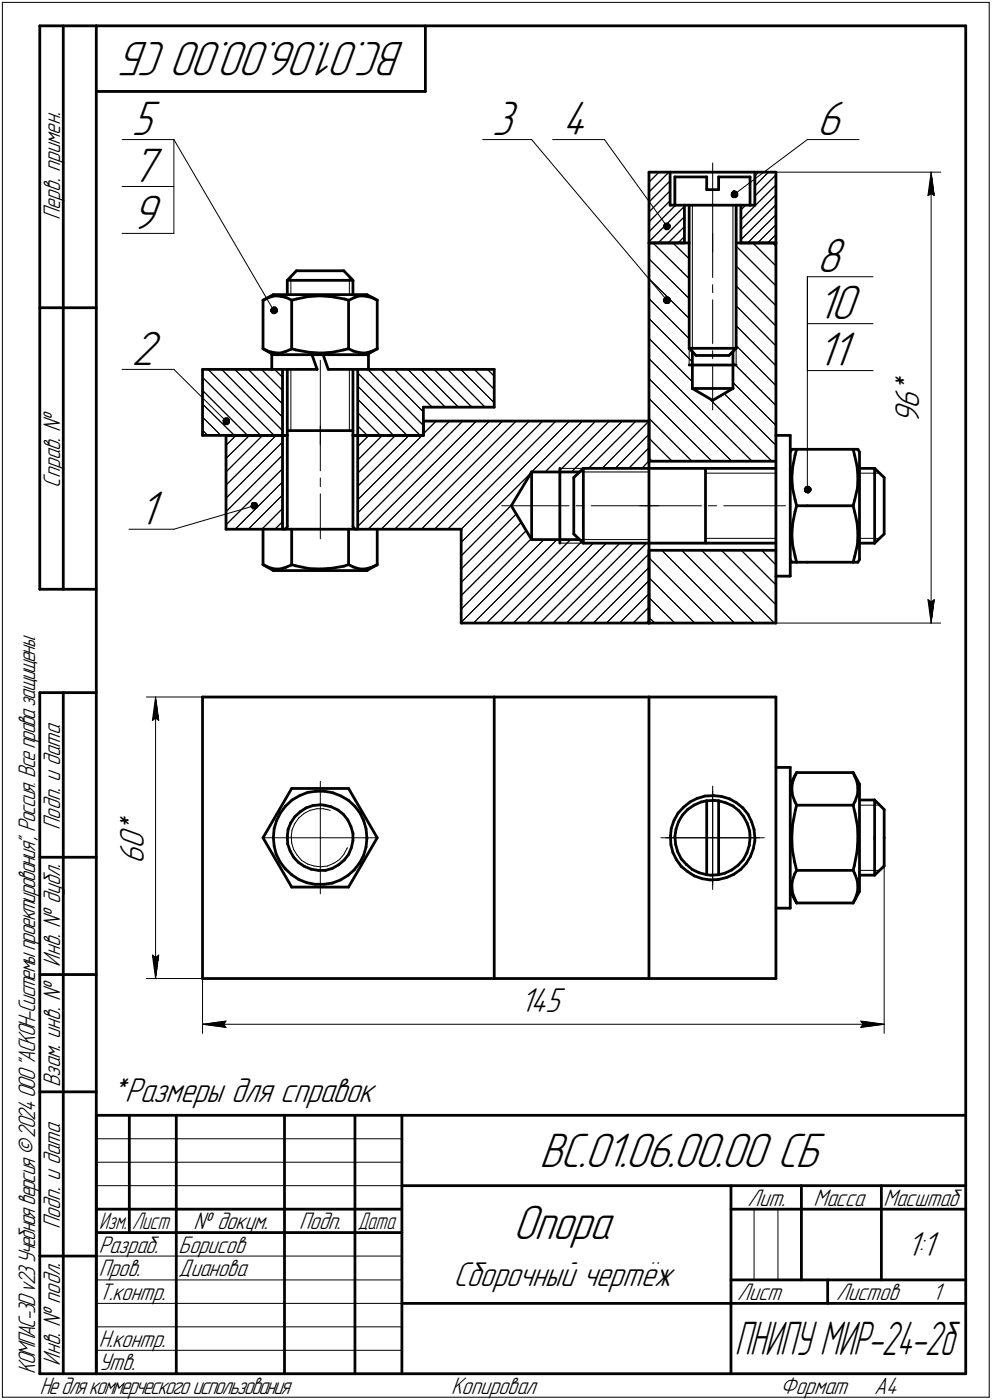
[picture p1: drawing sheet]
<svg xmlns="http://www.w3.org/2000/svg" width="211mm" height="298mm" viewBox="0 0 211 298" stroke-linecap="round" stroke-linejoin="round" font-family="sans-serif">
<defs><g id="words">
<g font-size="10.9">
<text x="86.2" y="9" transform="rotate(-180 86.2 9)">ВС.01.06.00.00 СБ</text>
<text x="28" y="28.7">5</text>
<text x="104.7" y="28.7">3</text>
<text x="119.6" y="28.7">4</text>
<text x="173.8" y="28.7">6</text>
<text x="28" y="38.7">7</text>
<text x="28" y="48.7">9</text>
<text x="173.8" y="57.9">8</text>
<text x="173.8" y="67.9">10</text>
<text x="28" y="77.7">2</text>
<text x="173.8" y="77.9">11</text>
<text x="29.5" y="111.7">1</text>
<text x="114.8" y="248.5">ВС.01.06.00.00 СБ</text>
<text x="109.2" y="263.9">Опора</text>
</g>
<text font-size="10.6" x="156.4" y="288.5">ПНИПУ МИР-24-2б</text>
<g font-size="7.8">
<text x="195.6" y="87.2" transform="rotate(-90 195.6 87.2)">6</text>
<text x="195.6" y="84" transform="rotate(-90 195.6 84)">*</text>
<text x="195.6" y="90.4" transform="rotate(-90 195.6 90.4)">9</text>
<text x="30.6" y="177.7" transform="rotate(-90 30.6 177.7)">*</text>
<text x="30.6" y="184.1" transform="rotate(-90 30.6 184.1)">6</text>
<text x="30.6" y="180.9" transform="rotate(-90 30.6 180.9)">0</text>
<text x="110.7" y="215.5">145</text>
<text x="23.4" y="234.7">*Размеры для справок</text>
<text x="192.9" y="267.5">1:1</text>
<text x="96.5" y="273.9">Сборочный чертёж</text>
</g>
<g font-size="5.4">
<text x="12.8" y="46.9" transform="rotate(-90 12.8 46.9)">Перв. примен.</text>
<text x="12.8" y="103.8" transform="rotate(-90 12.8 103.8)">Справ. !</text>
<text x="12.8" y="176.7" transform="rotate(-90 12.8 176.7)">Подп. и дата</text>
<text x="12.8" y="205.8" transform="rotate(-90 12.8 205.8)">Инв. ! дубл.</text>
<text x="12.8" y="231.6" transform="rotate(-90 12.8 231.6)">Взам. инв. !</text>
<text x="159.1" y="256.8">Лит.</text>
<text x="173.1" y="256.8">Масса</text>
<text x="188" y="256.8">Масштаб</text>
<text x="12.8" y="261.7" transform="rotate(-90 12.8 261.7)">Подп. и дата</text>
<text x="41.2" y="261.8">! докум.</text>
<text x="63.6" y="261.8">Подп.</text>
<text x="21" y="266.8">Разраб.</text>
<text x="38" y="266.8">Борисов</text>
<text x="21" y="271.8">Пров.</text>
<text x="38" y="271.8">Дианова</text>
<text x="21" y="276.8">Т.контр.</text>
<text x="156.9" y="276.8">Лист</text>
<text x="177.9" y="276.8">Листов</text>
<text x="198.4" y="276.8">1</text>
<text x="21" y="286.8">Н.контр.</text>
<text x="7.5" y="292.5" transform="rotate(-90 7.5 292.5)">КОМПАС-3Dv23Учебнаяверсия©2024ООО&quot;АСКОН-Системыпроектирования&quot;, Россия. Всеправазащищены.</text>
<text x="12.8" y="290.8" transform="rotate(-90 12.8 290.8)">Инв. ! подл.</text>
<text x="21" y="291.8">Утв.</text>
<text x="8.5" y="296.7">Недлякоммерческогоиспользования</text>
<text x="96" y="296.8">Копировал</text>
<text x="166" y="296.8">Формат</text>
<text x="186" y="296.8">A4</text>
</g>
<g font-size="5.3">
<text x="21.1" y="261.8">Изм.</text>
<text x="28.1" y="261.8">Лист</text>
<text x="76.1" y="261.8">Дата</text>
</g>
</g></defs>
<g fill="none" stroke="#000" stroke-width=".59">
<path d="M8.5 5.5v120zM8.5 5.5h12zM13.5 5.5v120zM20.5 5.5v287zM20.5 5.5h185zM20.5 19.5h70zM90.5 5.5v14zM205.5 5.5v287zM138.1 36.7h4.5zM138.1 36.7v15zM142.6 36.7h18zM142.6 36.7v7z"/>
<path d="M143.6 37.7v6zM143.6 37.7h6.8zM150.4 37.7v2.7zM152.9 37.7h6.7zM152.9 37.7v2.7zM159.6 37.7v6zM160.6 36.7v7zM160.6 36.7h4.5zM165.1 36.7v15zM61.1 59.7v3zM61.1 59.7h14zM63.1 57.7l-2 2z"/>
<path d="M63.1 57.7h10.1zM73.2 57.7l1.9 2zM75.1 59.7v3zM138.1 51.7v46.5zM138.1 51.7h8.5zM138.1 51.7h7.5zM142.6 43.7h1zM143.6 43.7h16zM145.6 43.7v8zM146.6 43.7v30.5zM150.4 40.4h2.5zM156.6 51.7h8.5z"/>
<path d="M156.6 43.7v30.5zM157.6 51.7h7.5zM157.6 43.7v8zM159.6 43.7h1zM165.1 51.7v41zM8.5 65.5h12zM43.1 78.7h14.7zM43.1 78.7v14zM56 63.9v10.4zM56 63.9l2.2-1.2zM56 63.9h.1M56 74.3l2.2 1.2z"/>
<path d="M56 74.3l1 .5zM56 63.9l1.2-.6zM57 74.8l1.3 .3zM57.2 63.3l1.3-.3zM57.8 78.7h9.7zM57.8 75.5v3.2zM57.8 75.5h8.6zM58.2 62.7h19.9zM58.3 75.1l1.3 .1zM58.5 63l1.2 .1zM59.6 75.2l1.2-.4zM59.7 63.1l1.3 .3z"/>
<path d="M60.1 78.7v14zM60.8 74.8l1.2-.5zM61 63.4l1.1 .5zM61.1 78.7v33.4zM62 74.3h.1zM62.1 63.9v10.4zM62.1 63.9l1-.2zM62.1 74.3l.8 .2zM62.9 74.5l2.9 .5zM63.1 63.7l2.4-.5zM65.5 63.2l2.5-.2zM65.8 75l2.4 .2z"/>
<path d="M66.4 75.5l1.1 3.2zM66.4 75.5h2.3zM68 63l2.4 .2zM68.2 75.2l2.5-.2zM68.7 75.5h9.7zM68.7 75.5l1.1 3.2zM69.8 78.7h8.6zM70.4 63.2l2.9 .5zM70.7 75l2.5-.5zM73.2 74.5l1-.2zM73.3 63.7l.9 .2zM74.2 63.9v10.4z"/>
<path d="M74.3 63.9h.1M74.2 74.3l1 .5zM74.3 63.9l1.1-.6zM75.1 78.7v33.4zM75.2 74.8l1.3 .3zM75.4 63.3l1.2-.3zM76.1 78.7v14zM76.5 75.1l1.2 .1zM76.6 63l1.3 .1zM77.7 75.2l1.3-.4zM77.9 63.1l1.3 .3zM78.1 62.7l2.2 1.2z"/>
<path d="M78.1 75.5l2.2-1.2zM78.4 75.5v3.2zM78.4 78.7h26.8zM79 74.8l1.2-.5zM79.2 63.4l1.1 .5zM80.2 74.3h.1zM80.3 63.9v10.4zM105.2 78.7v8zM146.6 77.7h.7zM146.6 74.2h10zM146.6 74.2l1.5 1.5zM147.3 77.7h8.7z"/>
<path d="M147.3 74.8v7.9zM148.1 75.7h7zM156 77.7h.6zM156 74.8v7.9zM156.6 74.2l-1.5 1.5zM43.1 92.7h17zM48.1 92.7v20zM48.1 92.7h12zM60.1 92.7h1zM60.1 92.7v20zM61.1 91.7h14zM75.1 92.7h1z"/>
<path d="M76.1 92.7h14zM76.1 92.7v20zM90.1 86.7v6zM90.1 86.7h15.1zM90.1 89.7h48zM90.1 89.7v3zM119.1 99.7v.8zM124.1 99.7h41zM124.1 99.7v16zM138.1 98.2h27zM138.1 99.7v16zM138.1 89.7v10z"/>
<path d="M147.3 82.7h8.7zM147.3 82.7l4.3 2.6zM150.1 99.7v16zM151.6 85.3l4.4-2.6zM165.1 92.7v30zM165.1 92.7h3zM168.1 92.7v30zM168.5 95.7l-.4 .6zM168.5 95.7h1zM168.7 99.5l-.2 2.4zM169.2 96.9l-.5 2.6zM169.5 95.7h2.3z"/>
<path d="M169.5 95.7l-.3 1.2zM171.8 95.7h9.7zM181.5 95.7l.4 1.3zM181.5 95.7h1zM181.9 97l.5 2.3zM182.4 99.3l.1 2.2zM182.5 95.7l.4 .6zM182.9 99.7h3.2zM182.9 96.3v22.8zM186.1 99.7v16zM186.1 99.7l2 2zM48.1 112.7h7.9z"/>
<path d="M56 112.7v7.5zM56 112.7h6.1zM60.5 112.7l.5-.2zM61.1 112.1l-.1 .4zM62.1 112.7v7.5zM62.1 112.7h12.1zM74.2 112.7h6.1zM74.2 112.7v7.5zM75.1 112.1l.2 .4zM75.3 112.5l.4 .2zM80.3 112.7v7.5zM80.3 112.7h17.8z"/>
<path d="M98.1 112.7v20zM108.8 107.7l4.3 7.2zM113.1 100.5l-4.3 7.2zM113.1 114.9h10.2zM113.1 100.5h10.2zM113.1 100.5v14.4zM119.1 114.9v.8zM119.1 100.5v14.4zM122.1 101.7v12zM122.1 113.7l2 2zM122.1 101.7l2-2zM124.1 115.7h41z"/>
<path d="M138.1 117.2h27zM138.1 117.2v15.5zM138.1 115.7v17zM168.1 119.1l.4 .6zM168.5 113.9l.2 2.2zM168.5 119.7h1zM168.5 101.9l.2 2.2zM168.7 111.5l-.2 2.4zM168.7 116.1l.5 2.3zM168.7 104.1l.5 2.2zM169.2 109l-.5 2.5zM169.2 118.4l.3 1.3z"/>
<path d="M169.2 106.3l.3 1.4zM169.5 107.7h2.3zM169.5 119.7h2.3zM169.5 107.7l-.3 1.3zM171.8 107.7h9.7zM171.8 119.7h9.7zM181.5 119.7h1zM181.5 107.7l.4 1.4zM181.9 106.4l-.4 1.3zM181.9 118.4l-.4 1.3zM181.9 109.1l.5 2.2zM182.4 111.3l.1 2.2z"/>
<path d="M182.5 103.9l-.6 2.5zM182.5 115.9l-.6 2.5zM182.5 101.5v2.4zM182.5 113.5v2.4zM182.9 115.7h3.2zM182.9 119.1l-.4 .6zM186.1 115.7l2-2zM188.1 101.7v12zM8.5 125.5h12zM56 120.2l2.2 1.3zM56 120.2l1 .5zM57 120.7l1.3 .5z"/>
<path d="M58.2 121.5h19.9zM58.3 121.2h1.3zM59.6 121.2l1.2-.4zM60.8 120.8l1.2-.5zM62 120.3l.1-.1zM62.1 120.2l.8 .3zM62.9 120.5l2.9 .6zM65.8 121.1l2.4 .1zM68.2 121.2l2.5-.2zM70.7 121l2.5-.4zM73.2 120.6l1-.4zM74.2 120.2l1 .5z"/>
<path d="M75.2 120.7l1.3 .5zM76.5 121.2h1.2zM77.7 121.2l1.3-.4zM78.1 121.5l2.2-1.3zM79 120.8l1.2-.5zM80.2 120.3l.1-.1zM98.1 132.7h40zM138.1 132.7h27zM165.1 122.7v10zM165.1 122.7h3zM8.5 147.5v145zM8.5 147.5h12z"/>
<path d="M13.5 147.5v145zM43.1 148.4v60zM43.1 148.4h62.1zM105.2 148.4v60zM105.2 148.4h32.9zM138.1 148.4v60zM138.1 148.4h27zM165.1 148.4v60zM56 178.4l6.1 10.5zM58.2 178.3l.1 1.9zM58.3 176.4l-.1 1.9zM58.8 174.8l-.5 1.6z"/>
<path d="M59.7 173.1l-.9 1.7zM60.8 171.6l1.3-1.3zM60.8 171.6l-1.1 1.5zM61.1 178.1l.1 1.6zM61.2 179.7l.5 1.5zM61.3 176.6l-.2 1.5zM61.9 175.2l-.6 1.4zM62.1 167.9l-6.1 10.5zM62.1 167.9h12.1zM62.1 170.3l1.7-.9zM62.7 173.9l1.1-1zM62.7 173.9l-.8 1.3z"/>
<path d="M63.8 169.4l1.6-.7zM63.8 172.9l1.3-.9zM65.1 172l1.4-.5zM65.4 168.7l1.8-.2zM66.5 171.5l1.7-.1zM67.2 168.5h1.9zM68.2 171.4h.8zM69 171.4l1.4 .4zM69.1 168.5l1.8 .3zM70.4 171.8l1.5 .7zM70.9 168.8l1.7 .7zM71.9 172.5l1.2 .9z"/>
<path d="M72.6 169.5l1.6 .9zM73.1 173.4l.9 1.2zM74 174.6l.7 1.4zM74.2 170.4l1.3 1.3zM74.2 167.9l6.1 10.5zM74.7 176l.4 1.5zM75.1 179l-.3 1.5zM75.1 177.5v1.5zM75.5 171.7l1.1 1.4zM76.6 173.1l.8 1.7zM77.4 174.8l.5 1.7zM77.9 176.5l.2 1.9z"/>
<path d="M78.1 178.6l-.2 1.7zM78.1 178.4v.2zM80.3 178.4l-6.1 10.5zM142.7 178.1v1.7zM142.7 179.8l.5 1.7zM142.8 176.4l-.1 1.7zM143.4 174.7l-.6 1.7zM143.6 178.1l.2 1.7zM143.8 179.8l.4 1.6zM143.8 176.5l-.2 1.6zM144.3 173.1l-.9 1.6zM144.4 175l-.6 1.5z"/>
<path d="M145.2 173.6l-.8 1.4zM145.5 171.9l1.3-1.1zM145.5 171.9l-1.2 1.2zM146.3 172.4l-1.1 1.2zM146.3 172.4l1.4-1zM146.8 170.8l1.5-.8zM147.7 171.4l1.5-.6zM148.3 170l1.7-.5zM149.2 170.8l1.2-.3zM150 169.5l1.8-.1zM150.4 170.5l1.6-.1zM150.4 170.5v15.8z"/>
<path d="M151.8 169.4l1.7 .2zM152 170.4l.9 .1zM152.9 170.5l1.5 .4zM152.9 170.5v15.8zM153.5 169.6l1.7 .5zM154.4 170.9l1.6 .7zM155.2 170.1l1.5 .8zM156 171.6l1.2 1zM156.7 170.9l1.4 1.1zM157.2 172.6l1 1.3zM158.1 172l1.1 1.4zM158.2 173.9l.8 1.4z"/>
<path d="M159 175.3l.5 1.7zM159.2 173.4l.7 1.6zM159.5 177l.1 1.4zM159.6 178.4l-.2 1.6zM159.9 175l.5 1.6zM160.4 176.6l.2 1.8zM160.6 179.1l-.3 1.7zM160.6 178.4v.7zM165.1 163.4h3zM168.1 163.4v30zM168.5 168.1l.2 1.3zM168.5 178.2l.1 2.6z"/>
<path d="M168.6 166.8l-.1 1.3zM168.7 169.4l.5 1.4zM168.7 175.5l-.2 2.7zM169.1 165.4l-.5 1.4zM169.2 170.8l.3 .6zM169.2 172.5l-.5 3zM169.5 171.4h12zM169.5 164.5h12zM169.5 164.5l-1.4 2.5zM169.5 164.5l-.4 .9zM169.5 171.4l-.3 1.1zM181.5 164.5l1.4 2.5z"/>
<path d="M181.5 164.5l.4 .8zM181.5 171.4l.4 1.8zM181.9 165.3l.5 1.2zM181.9 170.6l-.4 .8zM181.9 173.2l.6 2.7zM182.4 166.5l.1 1.3zM182.5 169.2l-.6 1.4zM182.5 175.9v2.7zM182.5 167.8v1.4zM182.5 178.6l-.1 2.7zM182.9 170.3h3.2zM182.9 167v22.8z"/>
<path d="M186.1 178.4v8zM186.1 170.3v8.1zM186.1 170.3l2 2.1zM188.1 178.4v6zM188.1 172.4v6zM8.5 182.5h12zM58.3 180.2l.5 1.7zM58.8 181.9l.8 1.7zM59.6 183.6l1.1 1.4zM60.7 185l1.4 1.3zM61.7 181.2l.8 1.3zM62.1 186.3l1.5 1z"/>
<path d="M62.1 188.9h12.1zM62.5 182.5l1 1.1zM63.5 183.6l1.3 .9zM63.6 187.3l1.7 .7zM64.8 184.5l1.4 .6zM65.3 188l1.8 .3zM66.2 185.1l1.5 .2zM67.1 188.3h1.8zM67.7 185.3h1.6zM68.9 188.3l1.8-.3zM69.3 185.3l1.4-.4zM70.7 188l1.8-.6z"/>
<path d="M70.7 184.9l1.4-.8zM72.1 184.1l1.1-1zM72.5 187.4l1.5-1zM74 186.4l1.4-1.1zM74.2 181.9l-1 1.2zM74.8 180.5l-.6 1.4zM76.5 183.7l-1.1 1.6zM77.4 182.1l-.9 1.6zM77.9 180.3l-.5 1.8zM143.2 181.5l.7 1.5zM143.9 183l1 1.5zM144.2 181.4l.7 1.5z"/>
<path d="M144.9 184.5l1.4 1.1zM144.9 182.9l1.1 1.2zM146 184.1l1.3 1.1zM146.3 185.6l1.4 .9zM147.3 185.2l1.5 .6zM147.7 186.5l1.7 .6zM148.8 185.8l1.6 .5zM149.4 187.1l1.7 .3zM150.4 186.3l.8 .1zM151.1 187.4l1.7-.1zM151.2 186.4l1.7-.1zM152.8 187.3l1.8-.4z"/>
<path d="M152.9 186.3l1.4-.4zM154.3 185.9l1.4-.6zM154.6 186.9l1.5-.7zM155.7 185.3l1.4-1.1zM156.1 186.2l1.5-1zM158.2 183l-1.1 1.2zM158.7 183.9l-1.1 1.3zM158.9 181.6l-.7 1.4zM159.4 180l-.5 1.6zM159.7 182.4l-1 1.5zM160.3 180.8l-.6 1.6zM165.1 193.4h3z"/>
<path d="M168.1 189.8l1.4 2.5zM168.5 189l.2 1.2zM168.6 187.6l-.1 1.4zM168.6 180.8l.5 2.8zM168.7 190.2l.5 1.3zM169.1 186.1l-.5 1.5zM169.1 183.6l.4 1.7zM169.2 191.5l.3 .8zM169.5 185.3h12zM169.5 192.3h12zM169.5 185.3l-.4 .8zM181.5 185.3l.4 .7z"/>
<path d="M181.8 184.3l-.3 1zM181.9 186l.5 1.4zM181.9 191.4l-.4 .9zM182.4 187.4l.1 1.2zM182.4 181.3l-.6 3zM182.5 189.9l-.6 1.5zM182.5 188.6v1.3zM182.9 186.4h3.2zM182.9 189.8l-1.4 2.5zM186.1 186.4l2-2zM8.5 207.5h12zM43.1 208.4h62.1z"/>
<path d="M105.2 208.4h32.9zM138.1 208.4h27zM8.5 232.5h12zM20.5 237.5h185zM20.5 237.5v55zM27.5 237.5v25zM37.5 237.5v55zM60.5 237.5v55zM75.5 237.5v55zM85.5 237.5v55zM20.5 257.5h65zM85.5 252.5h120z"/>
<path d="M155.5 252.5v40zM155.5 257.5h15zM170.5 252.5v20zM170.5 257.5h35zM187.5 252.5v20zM8.5 267.5h12zM20.5 262.5h65zM85.5 277.5h70zM155.5 277.5h50zM155.5 272.5h50zM176.1 272.5v5zM8.5 292.5h12z"/>
<path d="M20.5 292.5h185z"/>
</g>
<g fill="none" stroke="#000" stroke-width=".21">
<path d="M.5 .5v297zM.5 .5h210zM210.5 .5v297zM26 29.7h11zM26 39.7h11zM37 29.7l21.3 36.4zM37 29.7v20zM102.7 29.7h10.4zM113.1 29.7l28.8 34.2zM117.6 29.7h11zM128.6 29.7l13.3 18.5zM138.1 38.8l2.1-2.1z"/>
<path d="M142.3 36.7l-4.2 4.2zM142.6 38.5l-4.5 4.5zM151.6 34.7v19zM161.4 36.7l-.8 .8zM163.5 36.7l-2.9 2.9zM165.1 36.7h35.1zM171.8 29.7h11zM198.1 36.7l.7 5zM198.1 36.7l-.7 5zM198.1 36.7v96zM26 49.7h11zM61.9 58.8v.9z"/>
<path d="M61.9 59.7v3zM74.3 59.7v3zM74.3 58.8v.9zM138.1 59.4l8.5 8.4zM138.1 55.1l8.5 8.5zM138.1 51.5l7.5-7.6zM138.1 45.1l4.5-4.5zM138.9 51.7l7.7 7.7zM140 51.7l5.6-5.6zM142.2 51.7l3.4-3.4zM142.6 42.8l-4.5 4.4zM143.2 51.7l3.4 3.4z"/>
<path d="M143.8 43.7l-5.7 5.7zM145.6 50.4l-1.3 1.3zM146.6 51.7v26zM147.3 43.7v30.5zM151.6 49.7v9.4zM156 43.7v30.5zM156.2 41.4l15.6-11.7zM156.6 56.6l8.5 8.5zM156.6 52.4l8.5 8.5zM156.6 51.7v26zM157.6 51.1l7.5-7.5zM157.6 48.9l7.5-7.4z"/>
<path d="M157.6 46.8l7.5-7.4zM157.6 44.7l1.1-1zM159.1 51.7l6-6zM160.2 51.7l4.9 4.9zM160.6 41.7l4.5-4.4zM161.2 51.7l3.9-3.9zM164.4 51.7l.7 .7zM165.1 50l-1.8 1.7zM171.8 58.9v45.3zM171.8 58.9v20zM171.8 58.9h14zM197.4 41.7l.7-.5z"/>
<path d="M198.1 41.2l.7 .5zM26 78.7h11zM37 78.7l11.1 11zM44.3 78.7l14 14zM47.2 78.7l12.9 13zM50 78.7l10.1 10.1zM52.8 78.7l7.3 7.3zM55.6 78.7l4.5 4.4zM58.4 78.7l1.7 1.6zM61.9 78.7v13zM68.2 76.7v18zM74.3 78.7v13z"/>
<path d="M76.1 79.4l13.3 13.3zM78.2 78.7l11.9 11.9zM81.1 78.7l9 9zM83.9 78.7l8 8zM86.8 78.7l7.9 8zM89.6 78.7l7.9 8zM92.4 78.7l8 8zM95.2 78.7l8 8zM98 78.7l7.2 7.1zM100.9 78.7l4.3 4.2zM103.7 78.7l1.5 1.4zM138.1 76.4l21.9 21.8z"/>
<path d="M138.1 72.1l9.2 9.2zM138.1 67.8l9.2 9.2zM138.1 63.6l8.5 8.5zM147.3 74.2v.6zM151.6 77.9v9.4zM151.6 74.7v1.7zM151.6 63.8v9.4zM151.6 60.6v1.7zM156 77.2l9.1 9.2zM156 74.2v.6zM156.6 73.6l8.5 8.5zM156.6 69.3l8.5 8.6z"/>
<path d="M156.6 65.1l8.5 8.6zM156.6 60.9l8.5 8.5zM171.8 68.9h14zM171.8 78.9h14zM43.1 91.6l1.1 1.1zM43.1 88.8l3.9 3.9zM43.1 86l6.8 6.7zM43.1 83.1l9.6 9.6zM43.1 80.3l12.4 12.4zM48.1 97.6l5-4.9zM48.1 94.8l2.1-2.1zM68.2 90.7v9.5z"/>
<path d="M76.1 90.7l2 2zM76.1 87.9l4.8 4.8zM76.1 85l7.6 7.7zM76.1 82.2l10.5 10.5zM76.1 98l5.3-5.3zM76.1 95.1l2.4-2.4zM90.1 92.4l2.7-2.7zM95.7 89.7l-19.6 19.5zM98.5 89.7l-22.4 22.4zM106.9 89.7l-22.9 23zM112.6 89.7l-22.9 23zM119.1 99.7h19z"/>
<path d="M124 89.7l-10.9 10.8zM125.2 99.7l10.1-10zM126.7 89.7l-10.7 10.8zM129.6 89.7l-10.8 10.8zM138.1 97.5l.7 .7zM138.1 93.3l4.9 4.9zM138.1 89.1l9.1 9.1zM138.1 84.8l13.4 13.4zM138.1 80.6l17.6 17.6zM138.1 98.1l-1.5 1.6zM138.1 95.3l-4.3 4.4zM138.1 92.5l-7.2 7.2z"/>
<path d="M138.1 89.7l-10 10zM150.9 84.8l13.4 13.4zM154.1 83.8l11 11zM156 81.4l9.1 9.2zM27.4 112.7h9.6zM37 112.7l17.1-5zM48.1 111.8l12-12zM48.1 109l12-12.1zM48.1 106.1l12-12zM48.1 103.3l10.7-10.6zM48.1 100.5l7.8-7.8zM50 112.7l10.1-10.1z"/>
<path d="M52.8 112.7l7.3-7.3zM55.7 112.7l4.4-4.4zM58.5 112.7l1.6-1.6zM68.2 101.8v1.8zM68.2 105.2v9.5zM76.1 106.4l13.7-13.7zM76.1 103.5l10.9-10.8zM76.1 100.8l8.1-8.1zM78.3 112.7l23-23zM81.1 112.7l23-23zM86.8 112.7l23-23zM92.5 112.7l23-23z"/>
<path d="M95.2 112.7l23.1-23zM98.1 115.5l15-14.9zM98.1 112.7l23.1-23zM106.8 107.7h14.3zM108.8 107.6l-10.7 10.8zM113 114.7l-14.9 15zM119.1 115.7h19zM121.6 100.5l10.8-10.8zM122.6 107.7h1.7zM123.3 100.5h.8zM123.3 114.9h.8zM124.1 114.9h14z"/>
<path d="M124.1 100.5h14zM125.8 107.7h14.3zM129 115.7l-16.9 17zM134.7 115.7l-17 17zM136.1 107.7h13.2zM137.6 115.7l-17 17zM138.1 118.8l14 13.9zM140.8 117.2l15.5 15.5zM145 117.2l15.5 15.5zM149.3 117.2l15.5 15.5zM150.1 114.6h15zM150.1 100.8h15z"/>
<path d="M150.7 107.7h1.8zM153.5 117.2l11.6 11.6zM154 107.7h13.1zM157.7 117.2l7.4 7.3zM162.1 117.2l3 3.1zM182.9 100.8h3.2zM182.9 114.6h3.2zM186.1 114.6h1.1zM186.1 100.8h1.1zM98.1 132.5l17.6-17.6zM98.1 126.8l13.9-13.9zM98.1 124l12.8-12.7z"/>
<path d="M98.1 121.2l11.7-11.7zM100.8 132.7l17.7-17.8zM103.5 132.7l17.9-17.8zM106.4 132.7l17.4-17.4zM109.2 132.7l17-17zM114.9 132.7l17-17zM123.4 132.7l14.7-14.8zM126.2 132.7l11.9-11.9zM129 132.7l9.1-9.1zM131.8 132.7l6.3-6.3zM134.7 132.7l3.4-3.4zM137.5 132.7l.6-.6z"/>
<path d="M138.1 131.5l1.3 1.2zM138.1 127.3l5.5 5.4zM138.1 123l9.7 9.7zM165.1 132.7h35.1zM197.4 127.7l.7 5zM197.4 127.7l.7 .5zM198.1 128.2l.7-.5zM198.8 127.7l-.7 5zM31.2 148.4h11.9zM32.4 153.4l.7-.5zM33.1 148.4l.7 5zM33.1 152.9l.7 .5z"/>
<path d="M33.1 148.4l-.7 5zM33.1 148.4v60zM56.1 178.4h12.1zM62 178.1l.1 1.4zM62.1 179.5l.4 1.4zM62.1 176.7l-.1 1.4zM62.7 175.3l-.6 1.4zM63.6 174.2l1.1-1zM63.6 174.2l-.9 1.1zM64.7 173.2l1.3-.6zM66 172.6l1.4-.4zM67.4 172.2h1.4z"/>
<path d="M68.2 178.4h11.9zM68.2 178.4v11.9zM68.2 166.4v12zM68.8 172.2l1.5 .4zM140.6 178.4h11zM141.6 178.4h10zM151.6 178.4h11zM151.6 178.4v11zM151.6 167.4v11zM151.6 178.4h10zM151.6 178.4v10zM151.6 168.4v10z"/>
<path d="M182.9 171.4h3.2zM186.1 171.4h1.1zM188.1 178.4v41.6zM62.5 180.9l.7 1.2zM63.2 182.1l1 1.1zM64.2 183.2l1.2 .8zM65.4 184l1.4 .4zM66.8 184.4l1.4 .2zM68.2 184.6l1.5-.2zM69.7 184.4l1.3-.6zM71 183.8l1.2-.8zM73.2 181.9l-1 1.1z"/>
<path d="M73.8 180.7l-.6 1.2zM73.9 180.5l-.1 .2zM182.9 185.3h3.2zM186.1 185.3h1.1zM31.2 208.4h11.9zM32.4 203.4l.7 5zM32.4 203.4l.7 .5zM33.1 203.9l.7-.5zM33.8 203.4l-.7 5zM43.1 208.4v11.6zM43.1 218.1l5-.7zM43.1 218.1l5 .7z"/>
<path d="M43.1 218.1h145zM47.6 218.1l.5 .7zM48.1 217.4l-.5 .7zM183.1 218.8l5-.7zM183.1 217.4l.5 .7zM183.1 217.4l5 .7zM183.6 218.1l-.5 .7zM20.5 247.5h65zM20.5 252.5h65zM20.5 242.5h65zM160.4 257.5v15zM165.5 257.5v15z"/>
<path d="M20.5 267.5h65zM20.5 272.5h65zM20.5 277.5h65zM.5 297.5h210zM20.5 282.5h65zM20.5 287.5h65z"/>
</g>
<g fill="#fff" stroke="#fff" stroke-width=".21">
<path d="M110.7 210h9.9zM110.7 210.1h9.9zM110.7 210.1h9.9zM110.7 210.2h9.9zM110.7 210.3h9.9zM110.7 210.4h9.9zM110.7 210.5h9.9zM110.7 210.6h9.9zM110.7 210.7h9.9zM110.7 210.7h9.9zM110.7 210.8h9.9zM110.7 210.9h9.9zM110.7 211h9.9zM110.7 211.1h9.9zM110.7 211.2h9.9zM110.7 211.2h9.9zM110.7 211.3h9.9zM110.7 211.4h9.9zM110.7 211.5h9.9zM110.7 211.6h9.9zM110.7 211.7h9.9zM110.7 211.8h9.9zM110.7 211.8h9.9zM110.7 211.9h9.9zM110.7 212h9.9zM110.7 212.1h9.9zM110.7 212.2h9.9zM110.7 212.3h9.9zM110.7 212.3h9.9zM110.7 212.4h9.9zM110.7 212.5h9.9zM110.7 212.6h9.9zM110.7 212.7h9.9zM110.7 212.8h9.9zM110.7 212.9h9.9zM110.7 212.9h9.9zM110.7 213h9.9zM110.7 213.1h9.9zM110.7 213.2h9.9zM110.7 213.3h9.9zM110.7 213.4h9.9zM110.7 213.4h9.9zM110.7 213.5h9.9zM110.7 213.6h9.9zM110.7 213.7h9.9zM110.7 213.8h9.9zM110.7 213.9h9.9zM110.7 214h9.9zM110.7 214h9.9zM110.7 214.1h9.9zM110.7 214.2h9.9zM110.7 214.3h9.9zM110.7 214.4h9.9zM110.7 214.5h9.9zM110.7 214.5h9.9zM110.7 214.6h9.9zM110.7 214.7h9.9zM110.7 214.8h9.9zM110.7 214.9h9.9zM110.7 215h9.9zM110.7 215.1h9.9zM110.7 215.1h9.9zM110.7 215.2h9.9zM110.7 215.3h9.9zM110.7 215.4h9.9zM110.7 215.5h9.9zM110.7 215.6h9.9zM110.7 215.6h9.9zM110.7 215.7h9.9zM110.7 215.8h9.9zM110.7 215.9h9.9zM110.7 216h9.9zM110.7 216.1h9.9zM110.7 216.2h9.9zM110.7 216.2h9.9zM110.7 216.3h9.9zM110.7 216.4h9.9zM110.7 216.5h9.9zM110.7 216.6h9.9zM110.7 216.7h9.9zM110.7 216.7h9.9zM110.7 216.8h9.9zM110.7 216.9h9.9zM110.7 217h9.9z"/>
<path d="M48 216.9h.6zM47.4 217h1.2zM46.7 217.1h1.9zM46.1 217.2h2.5zM45.6 217.3h3zM44.9 217.3h3.7zM44.7 217.4h3.9zM44.5 217.5h4.1zM44.3 217.6h4.3zM44.1 217.7h4.5zM43.9 217.8h4.7zM43.7 217.8h4.9zM43.5 217.9h5.1zM43.3 218h5.3zM43.1 218.1h5.5zM43.3 218.2h5.3zM43.6 218.3h5zM43.8 218.4h4.8zM44 218.4h4.6zM44.3 218.5h4.3zM44.4 218.6h4.2zM44.7 218.7h3.9zM44.9 218.8h3.7zM45.6 218.9h3zM46.1 218.9h2.5zM46.7 219h1.9zM47.4 219.1h1.2zM48 219.2h.6z"/>
<path d="M182.6 216.9h.7zM182.6 217h1.3zM182.6 217.1h1.9zM182.6 217.2h2.6zM182.6 217.3h3.2zM182.6 217.3h3.8zM182.6 217.4h4zM182.6 217.5h4.2zM182.6 217.6h4.3zM182.6 217.7h4.6zM182.6 217.8h4.8zM182.6 217.8h4.9zM182.6 217.9h5.2zM182.6 218h5.4zM182.6 218.1h5.5zM182.6 218.2h5.4zM182.6 218.3h5.1zM182.6 218.4h4.9zM182.6 218.4h4.7zM182.6 218.5h4.4zM182.6 218.6h4.3zM182.6 218.7h4zM182.6 218.8h3.8zM182.6 218.9h3.2zM182.6 218.9h2.6zM182.6 219h1.9zM182.6 219.1h1.3zM182.6 219.2h.7z"/>
<path d="M25 172.7h7.1zM25 172.8h7.1zM25 172.9h7.1zM25 173h7.1zM25 173.1h7.1zM25 173.1h7.1zM25 173.2h7.1zM25 173.3h7.1zM25 173.4h7.1zM25 173.5h7.1zM25 173.6h7.1zM25 173.7h7.1zM25 173.7h7.1zM25 173.8h7.1zM25 173.9h7.1zM25 174h7.1zM25 174.1h7.1zM25 174.2h7.1zM25 174.2h7.1zM25 174.3h7.1zM25 174.4h7.1zM25 174.5h7.1zM25 174.6h7.1zM25 174.7h7.1zM25 174.8h7.1zM25 174.8h7.1zM25 174.9h7.1zM25 175h7.1zM25 175.1h7.1zM25 175.2h7.1zM25 175.3h7.1zM25 175.3h7.1zM25 175.4h7.1zM25 175.5h7.1zM25 175.6h7.1zM25 175.7h7.1zM25 175.8h7.1zM25 175.9h7.1zM25 175.9h7.1zM25 176h7.1zM25 176.1h7.1zM25 176.2h7.1zM25 176.3h7.1zM25 176.4h7.1zM25 176.4h7.1zM25 176.5h7.1zM25 176.6h7.1zM25 176.7h7.1zM25 176.8h7.1zM25 176.9h7.1zM25 177h7.1zM25 177h7.1zM25 177.1h7.1zM25 177.2h7.1zM25 177.3h7.1zM25 177.4h7.1zM25 177.5h7.1zM25 177.5h7.1zM25 177.6h7.1zM25 177.7h7.1zM25 177.8h7.1zM25 177.9h7.1zM25 178h7.1zM25 178.1h7.1zM25 178.1h7.1zM25 178.2h7.1zM25 178.3h7.1zM25 178.4h7.1zM25 178.5h7.1zM25 178.6h7.1zM25 178.6h7.1zM25 178.7h7.1zM25 178.8h7.1zM25 178.9h7.1zM25 179h7.1zM25 179.1h7.1zM25 179.2h7.1zM25 179.2h7.1zM25 179.3h7.1zM25 179.4h7.1zM25 179.5h7.1zM25 179.6h7.1zM25 179.7h7.1zM25 179.7h7.1zM25 179.8h7.1zM25 179.9h7.1zM25 180h7.1zM25 180.1h7.1zM25 180.2h7.1zM25 180.3h7.1zM25 180.3h7.1zM25 180.4h7.1zM25 180.5h7.1zM25 180.6h7.1zM25 180.7h7.1zM25 180.8h7.1zM25 180.8h7.1zM25 180.9h7.1zM25 181h7.1zM25 181.1h7.1zM25 181.2h7.1zM25 181.3h7.1zM25 181.4h7.1zM25 181.4h7.1zM25 181.5h7.1zM25 181.6h7.1zM25 181.7h7.1zM25 181.8h7.1zM25 181.9h7.1zM25 181.9h7.1zM25 182h7.1zM25 182.1h7.1zM25 182.2h7.1zM25 182.3h7.1zM25 182.4h7.1zM25 182.5h7.1zM25 182.5h7.1zM25 182.6h7.1zM25 182.7h7.1zM25 182.8h7.1zM25 182.9h7.1zM25 183h7.1zM25 183h7.1zM25 183.1h7.1zM25 183.2h7.1zM25 183.3h7.1zM25 183.4h7.1zM25 183.5h7.1zM25 183.6h7.1zM25 183.6h7.1zM25 183.7h7.1zM25 183.8h7.1zM25 183.9h7.1zM25 184h7.1z"/>
<path d="M33 148.7h.3zM33 148.8h.3zM32.9 148.8h.5zM32.9 148.9h.5zM32.9 149h.5zM32.9 149.1h.5zM32.9 149.2h.5zM32.8 149.3h.7zM32.8 149.4h.7zM32.7 149.4h.9zM32.7 149.5h.9zM32.6 149.6h1zM32.6 149.7h1.1zM32.6 149.8h1.1zM32.5 149.9h1.3zM32.5 149.9h1.3zM32.4 150h1.5zM32.4 150.1h1.5zM32.3 150.2h1.6zM32.3 150.3h1.7zM32.3 150.4h1.7zM32.3 150.5h1.7zM32.3 150.5h1.7zM32.3 150.6h1.7zM32.3 150.7h1.7zM32.3 150.8h1.7zM32.3 150.9h1.7zM32.3 151h1.7zM32.3 151h1.7zM32.3 151.1h1.7zM32.3 151.2h1.7zM32.3 151.3h1.7zM32.3 151.4h1.7zM32.3 151.5h1.8zM32.3 151.6h1.8zM32.3 151.6h1.8zM32.2 151.7h1.9zM32.2 151.8h1.9zM32.2 151.9h1.9zM32.2 152h1.9zM32.2 152.1h1.9zM32.2 152.1h2zM32.2 152.2h2zM32.2 152.3h2zM32.2 152.4h2zM32.1 152.5h2.1zM32.1 152.6h2.1zM32.1 152.7h2.1zM32.1 152.7h2.2zM32.1 152.8h2.2zM32.1 152.9h2.2zM32.1 153h2.2zM32.1 153.1h2.2zM32.1 153.2h2.2zM32 153.2h2.3zM32 153.3h2.4zM32 153.4h2.4zM32 153.5h2.4zM32 153.6h2.4zM32 153.7h2.4zM32 153.8h2.4zM32 153.8h2.4z"/>
<path d="M31.9 202.9h2.5zM32 202.9h2.4zM32 203h2.4zM32 203.1h2.4zM32 203.2h2.4zM32 203.3h2.4zM32 203.4h2.4zM32 203.5h2.4zM32 203.5h2.3zM32.1 203.6h2.2zM32.1 203.7h2.2zM32.1 203.8h2.2zM32.1 203.9h2.2zM32.1 204h2.2zM32.1 204h2.2zM32.1 204.1h2.1zM32.1 204.2h2.1zM32.1 204.3h2.1zM32.2 204.4h2zM32.2 204.5h2zM32.2 204.6h2zM32.2 204.6h2zM32.2 204.7h1.9zM32.2 204.8h1.9zM32.2 204.9h1.9zM32.2 205h1.9zM32.2 205.1h1.9zM32.3 205.1h1.8zM32.3 205.2h1.8zM32.3 205.3h1.8zM32.3 205.4h1.7zM32.3 205.5h1.7zM32.3 205.6h1.7zM32.3 205.7h1.7zM32.3 205.7h1.7zM32.3 205.8h1.7zM32.3 205.9h1.7zM32.3 206h1.7zM32.3 206.1h1.7zM32.3 206.2h1.7zM32.3 206.2h1.7zM32.3 206.3h1.7zM32.3 206.4h1.7zM32.3 206.5h1.7zM32.3 206.6h1.6zM32.4 206.7h1.5zM32.4 206.8h1.5zM32.5 206.8h1.3zM32.5 206.9h1.3zM32.6 207h1.1zM32.6 207.1h1.1zM32.6 207.2h1zM32.7 207.3h.9zM32.7 207.3h.9zM32.8 207.4h.7zM32.8 207.5h.7zM32.9 207.6h.5zM32.9 207.7h.5zM32.9 207.8h.5zM32.9 207.9h.5zM32.9 207.9h.5zM33 208h.3zM33 208.1h.3z"/>
<path d="M29.5 103.9h5.5zM29.5 104h5.5zM29.5 104.1h5.5zM29.5 104.1h5.5zM29.5 104.2h5.5zM29.5 104.3h5.5zM29.5 104.4h5.5zM29.5 104.5h5.5zM29.5 104.6h5.5zM29.5 104.6h5.5zM29.5 104.7h5.5zM29.5 104.8h5.5zM29.5 104.9h5.5zM29.5 105h5.5zM29.5 105.1h5.5zM29.5 105.2h5.5zM29.5 105.2h5.5zM29.5 105.3h5.5zM29.5 105.4h5.5zM29.5 105.5h5.5zM29.5 105.6h5.5zM29.5 105.7h5.5zM29.5 105.7h5.5zM29.5 105.8h5.5zM29.5 105.9h5.5zM29.5 106h5.5zM29.5 106.1h5.5zM29.5 106.2h5.5zM29.5 106.3h5.5zM29.5 106.3h5.5zM29.5 106.4h5.5zM29.5 106.5h5.5zM29.5 106.6h5.5zM29.5 106.7h5.5zM29.5 106.8h5.5zM29.5 106.8h5.5zM29.5 106.9h5.5zM29.5 107h5.5zM29.5 107.1h5.5zM29.5 107.2h5.5zM29.5 107.3h5.5zM29.5 107.4h5.5zM29.5 107.4h5.5zM29.5 107.5h5.5zM29.5 107.6h5.5zM29.5 107.7h5.5zM29.5 107.8h5.5zM29.5 107.9h5.5zM29.5 107.9h5.5zM29.5 108h5.5zM29.5 108.1h5.5zM29.5 108.2h5.5zM29.5 108.3h5.5zM29.5 108.4h5.5zM29.5 108.5h5.5zM29.5 108.5h5.5zM29.5 108.6h5.5zM29.5 108.7h5.5zM29.5 108.8h5.5zM29.5 108.9h5.5zM29.5 109h5.5zM29.5 109.1h5.5zM29.5 109.1h5.5zM29.5 109.2h5.5zM29.5 109.3h5.5zM29.5 109.4h5.5zM29.5 109.5h5.5zM29.5 109.6h5.5zM29.5 109.6h5.5zM29.5 109.7h5.5zM29.5 109.8h5.5zM29.5 109.9h5.5zM29.5 110h5.5zM29.5 110.1h5.5zM29.5 110.2h5.5zM29.5 110.2h5.5zM29.5 110.3h5.5zM29.5 110.4h5.5zM29.5 110.5h5.5zM29.5 110.6h5.5zM29.5 110.7h5.5zM29.5 110.7h5.5zM29.5 110.8h5.5zM29.5 110.9h5.5zM29.5 111h5.5zM29.5 111.1h5.5zM29.5 111.2h5.5zM29.5 111.3h5.5zM29.5 111.3h5.5zM29.5 111.4h5.5zM29.5 111.5h5.5zM29.5 111.6h5.5zM29.5 111.7h5.5zM29.5 111.8h5.5zM29.5 111.8h5.5zM29.5 111.9h5.5zM29.5 112h5.5zM29.5 112.1h5.5zM29.5 112.2h5.5zM29.5 112.3h5.5zM29.5 112.4h5.5zM29.5 112.4h5.5zM29.5 112.5h5.5zM29.5 112.6h5.5zM29.5 112.7h5.5zM29.5 112.8h5.5zM29.5 112.9h5.5zM29.5 112.9h5.5zM29.5 113h5.5zM29.5 113.1h5.5zM29.5 113.2h5.5zM29.5 113.3h5.5zM29.5 113.4h5.5zM29.5 113.5h5.5zM29.5 113.5h5.5zM29.5 113.6h5.5zM29.5 113.7h5.5zM29.5 113.8h5.5z"/>
<path d="M27.9 69.8h7.1zM27.9 69.9h7.1zM27.9 70h7.1zM27.9 70.1h7.1zM27.9 70.2h7.1zM27.9 70.3h7.1zM27.9 70.4h7.1zM27.9 70.4h7.1zM27.9 70.5h7.1zM27.9 70.6h7.1zM27.9 70.7h7.1zM27.9 70.8h7.1zM27.9 70.9h7.1zM27.9 71h7.1zM27.9 71h7.1zM27.9 71.1h7.1zM27.9 71.2h7.1zM27.9 71.3h7.1zM27.9 71.4h7.1zM27.9 71.5h7.1zM27.9 71.5h7.1zM27.9 71.6h7.1zM27.9 71.7h7.1zM27.9 71.8h7.1zM27.9 71.9h7.1zM27.9 72h7.1zM27.9 72.1h7.1zM27.9 72.1h7.1zM27.9 72.2h7.1zM27.9 72.3h7.1zM27.9 72.4h7.1zM27.9 72.5h7.1zM27.9 72.6h7.1zM27.9 72.6h7.1zM27.9 72.7h7.1zM27.9 72.8h7.1zM27.9 72.9h7.1zM27.9 73h7.1zM27.9 73.1h7.1zM27.9 73.2h7.1zM27.9 73.2h7.1zM27.9 73.3h7.1zM27.9 73.4h7.1zM27.9 73.5h7.1zM27.9 73.6h7.1zM27.9 73.7h7.1zM27.9 73.7h7.1zM27.9 73.8h7.1zM27.9 73.9h7.1zM27.9 74h7.1zM27.9 74.1h7.1zM27.9 74.2h7.1zM27.9 74.3h7.1zM27.9 74.3h7.1zM27.9 74.4h7.1zM27.9 74.5h7.1zM27.9 74.6h7.1zM27.9 74.7h7.1zM27.9 74.8h7.1zM27.9 74.8h7.1zM27.9 74.9h7.1zM27.9 75h7.1zM27.9 75.1h7.1zM27.9 75.2h7.1zM27.9 75.3h7.1zM27.9 75.4h7.1zM27.9 75.4h7.1zM27.9 75.5h7.1zM27.9 75.6h7.1zM27.9 75.7h7.1zM27.9 75.8h7.1zM27.9 75.9h7.1zM27.9 75.9h7.1zM27.9 76h7.1zM27.9 76.1h7.1zM27.9 76.2h7.1zM27.9 76.3h7.1zM27.9 76.4h7.1zM27.9 76.5h7.1zM27.9 76.5h7.1zM27.9 76.6h7.1zM27.9 76.7h7.1zM27.9 76.8h7.1zM27.9 76.9h7.1zM27.9 77h7.1zM27.9 77h7.1zM27.9 77.1h7.1zM27.9 77.2h7.1zM27.9 77.3h7.1zM27.9 77.4h7.1zM27.9 77.5h7.1zM27.9 77.6h7.1zM27.9 77.6h7.1zM27.9 77.7h7.1zM27.9 77.8h7.1zM27.9 77.9h7.1zM27.9 78h7.1zM27.9 78.1h7.1zM27.9 78.1h7.1zM27.9 78.2h7.1zM27.9 78.3h7.1zM27.9 78.4h7.1zM27.9 78.5h7.1zM27.9 78.6h7.1zM27.9 78.7h7.1zM27.9 78.7h7.1zM27.9 78.8h7.1zM27.9 78.9h7.1zM27.9 79h7.1zM27.9 79.1h7.1zM27.9 79.2h7.1zM27.9 79.2h7.1zM27.9 79.3h7.1zM27.9 79.4h7.1zM27.9 79.5h7.1zM27.9 79.6h7.1zM27.9 79.7h7.1zM27.9 79.8h7.1z"/>
<path d="M104.6 20.8h6.5zM104.6 20.9h6.5zM104.6 21h6.5zM104.6 21.1h6.5zM104.6 21.2h6.5zM104.6 21.3h6.5zM104.6 21.3h6.5zM104.6 21.4h6.5zM104.6 21.5h6.5zM104.6 21.6h6.5zM104.6 21.7h6.5zM104.6 21.8h6.5zM104.6 21.8h6.5zM104.6 21.9h6.5zM104.6 22h6.5zM104.6 22.1h6.5zM104.6 22.2h6.5zM104.6 22.3h6.5zM104.6 22.4h6.5zM104.6 22.4h6.5zM104.6 22.5h6.5zM104.6 22.6h6.5zM104.6 22.7h6.5zM104.6 22.8h6.5zM104.6 22.9h6.5zM104.6 22.9h6.5zM104.6 23h6.5zM104.6 23.1h6.5zM104.6 23.2h6.5zM104.6 23.3h6.5zM104.6 23.4h6.5zM104.6 23.5h6.5zM104.6 23.5h6.5zM104.6 23.6h6.5zM104.6 23.7h6.5zM104.6 23.8h6.5zM104.6 23.9h6.5zM104.6 24h6.5zM104.6 24h6.5zM104.6 24.1h6.5zM104.6 24.2h6.5zM104.6 24.3h6.5zM104.6 24.4h6.5zM104.6 24.5h6.5zM104.6 24.6h6.5zM104.6 24.6h6.5zM104.6 24.7h6.5zM104.6 24.8h6.5zM104.6 24.9h6.5zM104.6 25h6.5zM104.6 25.1h6.5zM104.6 25.1h6.5zM104.6 25.2h6.5zM104.6 25.3h6.5zM104.6 25.4h6.5zM104.6 25.5h6.5zM104.6 25.6h6.5zM104.6 25.7h6.5zM104.6 25.7h6.5zM104.6 25.8h6.5zM104.6 25.9h6.5zM104.6 26h6.5zM104.6 26.1h6.5zM104.6 26.2h6.5zM104.6 26.2h6.5zM104.6 26.3h6.5zM104.6 26.4h6.5zM104.6 26.5h6.5zM104.6 26.6h6.5zM104.6 26.7h6.5zM104.6 26.8h6.5zM104.6 26.8h6.5zM104.6 26.9h6.5zM104.6 27h6.5zM104.6 27.1h6.5zM104.6 27.2h6.5zM104.6 27.3h6.5zM104.6 27.3h6.5zM104.6 27.4h6.5zM104.6 27.5h6.5zM104.6 27.6h6.5zM104.6 27.7h6.5zM104.6 27.8h6.5zM104.6 27.9h6.5zM104.6 27.9h6.5zM104.6 28h6.5zM104.6 28.1h6.5zM104.6 28.2h6.5zM104.6 28.3h6.5zM104.6 28.4h6.5zM104.6 28.4h6.5zM104.6 28.5h6.5zM104.6 28.6h6.5zM104.6 28.7h6.5zM104.6 28.8h6.5zM104.6 28.9h6.5zM104.6 29h6.5zM104.6 29h6.5zM104.6 29.1h6.5zM104.6 29.2h6.5zM104.6 29.3h6.5zM104.6 29.4h6.5zM104.6 29.5h6.5zM104.6 29.5h6.5zM104.6 29.6h6.5zM104.6 29.7h6.5zM104.6 29.8h6.5zM104.6 29.9h6.5zM104.6 30h6.5zM104.6 30.1h6.5zM104.6 30.1h6.5zM104.6 30.2h6.5zM104.6 30.3h6.5zM104.6 30.4h6.5zM104.6 30.5h6.5zM104.6 30.6h6.5zM104.6 30.6h6.5zM104.6 30.7h6.5z"/>
<path d="M119.6 20.8h7zM119.6 20.9h7zM119.6 21h7zM119.6 21.1h7zM119.6 21.2h7zM119.6 21.3h7zM119.6 21.3h7zM119.6 21.4h7zM119.6 21.5h7zM119.6 21.6h7zM119.6 21.7h7zM119.6 21.8h7zM119.6 21.8h7zM119.6 21.9h7zM119.6 22h7zM119.6 22.1h7zM119.6 22.2h7zM119.6 22.3h7zM119.6 22.4h7zM119.6 22.4h7zM119.6 22.5h7zM119.6 22.6h7zM119.6 22.7h7zM119.6 22.8h7zM119.6 22.9h7zM119.6 22.9h7zM119.6 23h7zM119.6 23.1h7zM119.6 23.2h7zM119.6 23.3h7zM119.6 23.4h7zM119.6 23.5h7zM119.6 23.5h7zM119.6 23.6h7zM119.6 23.7h7zM119.6 23.8h7zM119.6 23.9h7zM119.6 24h7zM119.6 24h7zM119.6 24.1h7zM119.6 24.2h7zM119.6 24.3h7zM119.6 24.4h7zM119.6 24.5h7zM119.6 24.6h7zM119.6 24.6h7zM119.6 24.7h7zM119.6 24.8h7zM119.6 24.9h7zM119.6 25h7zM119.6 25.1h7zM119.6 25.1h7zM119.6 25.2h7zM119.6 25.3h7zM119.6 25.4h7zM119.6 25.5h7zM119.6 25.6h7zM119.6 25.7h7zM119.6 25.7h7zM119.6 25.8h7zM119.6 25.9h7zM119.6 26h7zM119.6 26.1h7zM119.6 26.2h7zM119.6 26.2h7zM119.6 26.3h7zM119.6 26.4h7zM119.6 26.5h7zM119.6 26.6h7zM119.6 26.7h7zM119.6 26.8h7zM119.6 26.8h7zM119.6 26.9h7zM119.6 27h7zM119.6 27.1h7zM119.6 27.2h7zM119.6 27.3h7zM119.6 27.3h7zM119.6 27.4h7zM119.6 27.5h7zM119.6 27.6h7zM119.6 27.7h7zM119.6 27.8h7zM119.6 27.9h7zM119.6 27.9h7zM119.6 28h7zM119.6 28.1h7zM119.6 28.2h7zM119.6 28.3h7zM119.6 28.4h7zM119.6 28.4h7zM119.6 28.5h7zM119.6 28.6h7zM119.6 28.7h7zM119.6 28.8h7zM119.6 28.9h7zM119.6 29h7zM119.6 29h7zM119.6 29.1h7zM119.6 29.2h7zM119.6 29.3h7zM119.6 29.4h7zM119.6 29.5h7zM119.6 29.5h7zM119.6 29.6h7zM119.6 29.7h7zM119.6 29.8h7zM119.6 29.9h7zM119.6 30h7zM119.6 30.1h7zM119.6 30.1h7zM119.6 30.2h7zM119.6 30.3h7zM119.6 30.4h7zM119.6 30.5h7zM119.6 30.6h7zM119.6 30.6h7zM119.6 30.7h7z"/>
<path d="M27.9 20.8h6.6zM27.9 20.9h6.6zM27.9 21h6.6zM27.9 21.1h6.6zM27.9 21.2h6.6zM27.9 21.3h6.6zM27.9 21.3h6.6zM27.9 21.4h6.6zM27.9 21.5h6.6zM27.9 21.6h6.6zM27.9 21.7h6.6zM27.9 21.8h6.6zM27.9 21.8h6.6zM27.9 21.9h6.6zM27.9 22h6.6zM27.9 22.1h6.6zM27.9 22.2h6.6zM27.9 22.3h6.6zM27.9 22.4h6.6zM27.9 22.4h6.6zM27.9 22.5h6.6zM27.9 22.6h6.6zM27.9 22.7h6.6zM27.9 22.8h6.6zM27.9 22.9h6.6zM27.9 22.9h6.6zM27.9 23h6.6zM27.9 23.1h6.6zM27.9 23.2h6.6zM27.9 23.3h6.6zM27.9 23.4h6.6zM27.9 23.5h6.6zM27.9 23.5h6.6zM27.9 23.6h6.6zM27.9 23.7h6.6zM27.9 23.8h6.6zM27.9 23.9h6.6zM27.9 24h6.6zM27.9 24h6.6zM27.9 24.1h6.6zM27.9 24.2h6.6zM27.9 24.3h6.6zM27.9 24.4h6.6zM27.9 24.5h6.6zM27.9 24.6h6.6zM27.9 24.6h6.6zM27.9 24.7h6.6zM27.9 24.8h6.6zM27.9 24.9h6.6zM27.9 25h6.6zM27.9 25.1h6.6zM27.9 25.1h6.6zM27.9 25.2h6.6zM27.9 25.3h6.6zM27.9 25.4h6.6zM27.9 25.5h6.6zM27.9 25.6h6.6zM27.9 25.7h6.6zM27.9 25.7h6.6zM27.9 25.8h6.6zM27.9 25.9h6.6zM27.9 26h6.6zM27.9 26.1h6.6zM27.9 26.2h6.6zM27.9 26.2h6.6zM27.9 26.3h6.6zM27.9 26.4h6.6zM27.9 26.5h6.6zM27.9 26.6h6.6zM27.9 26.7h6.6zM27.9 26.8h6.6zM27.9 26.8h6.6zM27.9 26.9h6.6zM27.9 27h6.6zM27.9 27.1h6.6zM27.9 27.2h6.6zM27.9 27.3h6.6zM27.9 27.3h6.6zM27.9 27.4h6.6zM27.9 27.5h6.6zM27.9 27.6h6.6zM27.9 27.7h6.6zM27.9 27.8h6.6zM27.9 27.9h6.6zM27.9 27.9h6.6zM27.9 28h6.6zM27.9 28.1h6.6zM27.9 28.2h6.6zM27.9 28.3h6.6zM27.9 28.4h6.6zM27.9 28.4h6.6zM27.9 28.5h6.6zM27.9 28.6h6.6zM27.9 28.7h6.6zM27.9 28.8h6.6zM27.9 28.9h6.6zM27.9 29h6.6zM27.9 29h6.6zM27.9 29.1h6.6zM27.9 29.2h6.6zM27.9 29.3h6.6zM27.9 29.4h6.6zM27.9 29.5h6.6zM27.9 29.5h6.6zM27.9 29.6h6.6zM27.9 29.7h6.6zM27.9 29.8h6.6zM27.9 29.9h6.6zM27.9 30h6.6zM27.9 30.1h6.6zM27.9 30.1h6.6zM27.9 30.2h6.6zM27.9 30.3h6.6zM27.9 30.4h6.6zM27.9 30.5h6.6zM27.9 30.6h6.6zM27.9 30.6h6.6zM27.9 30.7h6.6z"/>
<path d="M27.9 30.8h7.1zM27.9 30.9h7.1zM27.9 31h7.1zM27.9 31.1h7.1zM27.9 31.2h7.1zM27.9 31.2h7.1zM27.9 31.3h7.1zM27.9 31.4h7.1zM27.9 31.5h7.1zM27.9 31.6h7.1zM27.9 31.7h7.1zM27.9 31.7h7.1zM27.9 31.8h7.1zM27.9 31.9h7.1zM27.9 32h7.1zM27.9 32.1h7.1zM27.9 32.2h7.1zM27.9 32.3h7.1zM27.9 32.3h7.1zM27.9 32.4h7.1zM27.9 32.5h7.1zM27.9 32.6h7.1zM27.9 32.7h7.1zM27.9 32.8h7.1zM27.9 32.9h7.1zM27.9 32.9h7.1zM27.9 33h7.1zM27.9 33.1h7.1zM27.9 33.2h7.1zM27.9 33.3h7.1zM27.9 33.4h7.1zM27.9 33.4h7.1zM27.9 33.5h7.1zM27.9 33.6h7.1zM27.9 33.7h7.1zM27.9 33.8h7.1zM27.9 33.9h7.1zM27.9 34h7.1zM27.9 34h7.1zM27.9 34.1h7.1zM27.9 34.2h7.1zM27.9 34.3h7.1zM27.9 34.4h7.1zM27.9 34.5h7.1zM27.9 34.5h7.1zM27.9 34.6h7.1zM27.9 34.7h7.1zM27.9 34.8h7.1zM27.9 34.9h7.1zM27.9 35h7.1zM27.9 35.1h7.1zM27.9 35.1h7.1zM27.9 35.2h7.1zM27.9 35.3h7.1zM27.9 35.4h7.1zM27.9 35.5h7.1zM27.9 35.6h7.1zM27.9 35.6h7.1zM27.9 35.7h7.1zM27.9 35.8h7.1zM27.9 35.9h7.1zM27.9 36h7.1zM27.9 36.1h7.1zM27.9 36.2h7.1zM27.9 36.2h7.1zM27.9 36.3h7.1zM27.9 36.4h7.1zM27.9 36.5h7.1zM27.9 36.6h7.1zM27.9 36.7h7.1zM27.9 36.7h7.1zM27.9 36.8h7.1zM27.9 36.9h7.1zM27.9 37h7.1zM27.9 37.1h7.1zM27.9 37.2h7.1zM27.9 37.3h7.1zM27.9 37.3h7.1zM27.9 37.4h7.1zM27.9 37.5h7.1zM27.9 37.6h7.1zM27.9 37.7h7.1zM27.9 37.8h7.1zM27.9 37.8h7.1zM27.9 37.9h7.1zM27.9 38h7.1zM27.9 38.1h7.1zM27.9 38.2h7.1zM27.9 38.3h7.1zM27.9 38.4h7.1zM27.9 38.4h7.1zM27.9 38.5h7.1zM27.9 38.6h7.1zM27.9 38.7h7.1zM27.9 38.8h7.1zM27.9 38.9h7.1zM27.9 38.9h7.1zM27.9 39h7.1zM27.9 39.1h7.1zM27.9 39.2h7.1zM27.9 39.3h7.1zM27.9 39.4h7.1zM27.9 39.5h7.1zM27.9 39.5h7.1zM27.9 39.6h7.1zM27.9 39.7h7.1zM27.9 39.8h7.1zM27.9 39.9h7.1zM27.9 40h7.1zM27.9 40h7.1zM27.9 40.1h7.1zM27.9 40.2h7.1zM27.9 40.3h7.1zM27.9 40.4h7.1zM27.9 40.5h7.1zM27.9 40.6h7.1zM27.9 40.6h7.1zM27.9 40.7h7.1z"/>
<path d="M27.9 40.9h7.1zM27.9 41h7.1zM27.9 41.1h7.1zM27.9 41.1h7.1zM27.9 41.2h7.1zM27.9 41.3h7.1zM27.9 41.4h7.1zM27.9 41.5h7.1zM27.9 41.6h7.1zM27.9 41.7h7.1zM27.9 41.7h7.1zM27.9 41.8h7.1zM27.9 41.9h7.1zM27.9 42h7.1zM27.9 42.1h7.1zM27.9 42.2h7.1zM27.9 42.2h7.1zM27.9 42.3h7.1zM27.9 42.4h7.1zM27.9 42.5h7.1zM27.9 42.6h7.1zM27.9 42.7h7.1zM27.9 42.8h7.1zM27.9 42.8h7.1zM27.9 42.9h7.1zM27.9 43h7.1zM27.9 43.1h7.1zM27.9 43.2h7.1zM27.9 43.3h7.1zM27.9 43.3h7.1zM27.9 43.4h7.1zM27.9 43.5h7.1zM27.9 43.6h7.1zM27.9 43.7h7.1zM27.9 43.8h7.1zM27.9 43.9h7.1zM27.9 43.9h7.1zM27.9 44h7.1zM27.9 44.1h7.1zM27.9 44.2h7.1zM27.9 44.3h7.1zM27.9 44.4h7.1zM27.9 44.4h7.1zM27.9 44.5h7.1zM27.9 44.6h7.1zM27.9 44.7h7.1zM27.9 44.8h7.1zM27.9 44.9h7.1zM27.9 45h7.1zM27.9 45h7.1zM27.9 45.1h7.1zM27.9 45.2h7.1zM27.9 45.3h7.1zM27.9 45.4h7.1zM27.9 45.5h7.1zM27.9 45.6h7.1zM27.9 45.6h7.1zM27.9 45.7h7.1zM27.9 45.8h7.1zM27.9 45.9h7.1zM27.9 46h7.1zM27.9 46.1h7.1zM27.9 46.1h7.1zM27.9 46.2h7.1zM27.9 46.3h7.1zM27.9 46.4h7.1zM27.9 46.5h7.1zM27.9 46.6h7.1zM27.9 46.7h7.1zM27.9 46.7h7.1zM27.9 46.8h7.1zM27.9 46.9h7.1zM27.9 47h7.1zM27.9 47.1h7.1zM27.9 47.2h7.1zM27.9 47.2h7.1zM27.9 47.3h7.1zM27.9 47.4h7.1zM27.9 47.5h7.1zM27.9 47.6h7.1zM27.9 47.7h7.1zM27.9 47.8h7.1zM27.9 47.8h7.1zM27.9 47.9h7.1zM27.9 48h7.1zM27.9 48.1h7.1zM27.9 48.2h7.1zM27.9 48.3h7.1zM27.9 48.3h7.1zM27.9 48.4h7.1zM27.9 48.5h7.1zM27.9 48.6h7.1zM27.9 48.7h7.1zM27.9 48.8h7.1zM27.9 48.9h7.1zM27.9 48.9h7.1zM27.9 49h7.1zM27.9 49.1h7.1zM27.9 49.2h7.1zM27.9 49.3h7.1zM27.9 49.4h7.1zM27.9 49.4h7.1zM27.9 49.5h7.1zM27.9 49.6h7.1zM27.9 49.7h7.1zM27.9 49.8h7.1zM27.9 49.9h7.1zM27.9 50h7.1zM27.9 50h7.1zM27.9 50.1h7.1zM27.9 50.2h7.1zM27.9 50.3h7.1zM27.9 50.4h7.1zM27.9 50.5h7.1zM27.9 50.5h7.1zM27.9 50.6h7.1zM27.9 50.7h7.1zM27.9 50.8h7.1z"/>
<path d="M173.8 20.8h7zM173.8 20.9h7zM173.8 21h7zM173.8 21.1h7zM173.8 21.2h7zM173.8 21.3h7zM173.8 21.3h7zM173.8 21.4h7zM173.8 21.5h7zM173.8 21.6h7zM173.8 21.7h7zM173.8 21.8h7zM173.8 21.8h7zM173.8 21.9h7zM173.8 22h7zM173.8 22.1h7zM173.8 22.2h7zM173.8 22.3h7zM173.8 22.4h7zM173.8 22.4h7zM173.8 22.5h7zM173.8 22.6h7zM173.8 22.7h7zM173.8 22.8h7zM173.8 22.9h7zM173.8 22.9h7zM173.8 23h7zM173.8 23.1h7zM173.8 23.2h7zM173.8 23.3h7zM173.8 23.4h7zM173.8 23.5h7zM173.8 23.5h7zM173.8 23.6h7zM173.8 23.7h7zM173.8 23.8h7zM173.8 23.9h7zM173.8 24h7zM173.8 24h7zM173.8 24.1h7zM173.8 24.2h7zM173.8 24.3h7zM173.8 24.4h7zM173.8 24.5h7zM173.8 24.6h7zM173.8 24.6h7zM173.8 24.7h7zM173.8 24.8h7zM173.8 24.9h7zM173.8 25h7zM173.8 25.1h7zM173.8 25.1h7zM173.8 25.2h7zM173.8 25.3h7zM173.8 25.4h7zM173.8 25.5h7zM173.8 25.6h7zM173.8 25.7h7zM173.8 25.7h7zM173.8 25.8h7zM173.8 25.9h7zM173.8 26h7zM173.8 26.1h7zM173.8 26.2h7zM173.8 26.2h7zM173.8 26.3h7zM173.8 26.4h7zM173.8 26.5h7zM173.8 26.6h7zM173.8 26.7h7zM173.8 26.8h7zM173.8 26.8h7zM173.8 26.9h7zM173.8 27h7zM173.8 27.1h7zM173.8 27.2h7zM173.8 27.3h7zM173.8 27.3h7zM173.8 27.4h7zM173.8 27.5h7zM173.8 27.6h7zM173.8 27.7h7zM173.8 27.8h7zM173.8 27.9h7zM173.8 27.9h7zM173.8 28h7zM173.8 28.1h7zM173.8 28.2h7zM173.8 28.3h7zM173.8 28.4h7zM173.8 28.4h7zM173.8 28.5h7zM173.8 28.6h7zM173.8 28.7h7zM173.8 28.8h7zM173.8 28.9h7zM173.8 29h7zM173.8 29h7zM173.8 29.1h7zM173.8 29.2h7zM173.8 29.3h7zM173.8 29.4h7zM173.8 29.5h7zM173.8 29.5h7zM173.8 29.6h7zM173.8 29.7h7zM173.8 29.8h7zM173.8 29.9h7zM173.8 30h7zM173.8 30.1h7zM173.8 30.1h7zM173.8 30.2h7zM173.8 30.3h7zM173.8 30.4h7zM173.8 30.5h7zM173.8 30.6h7zM173.8 30.6h7zM173.8 30.7h7z"/>
<path d="M173.8 50.1h7zM173.8 50.2h7zM173.8 50.3h7zM173.8 50.4h7zM173.8 50.5h7zM173.8 50.5h7zM173.8 50.6h7zM173.8 50.7h7zM173.8 50.8h7zM173.8 50.9h7zM173.8 51h7zM173.8 51.1h7zM173.8 51.1h7zM173.8 51.2h7zM173.8 51.3h7zM173.8 51.4h7zM173.8 51.5h7zM173.8 51.6h7zM173.8 51.6h7zM173.8 51.7h7zM173.8 51.8h7zM173.8 51.9h7zM173.8 52h7zM173.8 52.1h7zM173.8 52.2h7zM173.8 52.2h7zM173.8 52.3h7zM173.8 52.4h7zM173.8 52.5h7zM173.8 52.6h7zM173.8 52.7h7zM173.8 52.7h7zM173.8 52.8h7zM173.8 52.9h7zM173.8 53h7zM173.8 53.1h7zM173.8 53.2h7zM173.8 53.3h7zM173.8 53.3h7zM173.8 53.4h7zM173.8 53.5h7zM173.8 53.6h7zM173.8 53.7h7zM173.8 53.8h7zM173.8 53.8h7zM173.8 53.9h7zM173.8 54h7zM173.8 54.1h7zM173.8 54.2h7zM173.8 54.3h7zM173.8 54.4h7zM173.8 54.4h7zM173.8 54.5h7zM173.8 54.6h7zM173.8 54.7h7zM173.8 54.8h7zM173.8 54.9h7zM173.8 54.9h7zM173.8 55h7zM173.8 55.1h7zM173.8 55.2h7zM173.8 55.3h7zM173.8 55.4h7zM173.8 55.5h7zM173.8 55.5h7zM173.8 55.6h7zM173.8 55.7h7zM173.8 55.8h7zM173.8 55.9h7zM173.8 56h7zM173.8 56h7zM173.8 56.1h7zM173.8 56.2h7zM173.8 56.3h7zM173.8 56.4h7zM173.8 56.5h7zM173.8 56.6h7zM173.8 56.6h7zM173.8 56.7h7zM173.8 56.8h7zM173.8 56.9h7zM173.8 57h7zM173.8 57.1h7zM173.8 57.1h7zM173.8 57.2h7zM173.8 57.3h7zM173.8 57.4h7zM173.8 57.5h7zM173.8 57.6h7zM173.8 57.7h7zM173.8 57.7h7zM173.8 57.8h7zM173.8 57.9h7zM173.8 58h7zM173.8 58.1h7zM173.8 58.2h7zM173.8 58.3h7zM173.8 58.3h7zM173.8 58.4h7zM173.8 58.5h7zM173.8 58.6h7zM173.8 58.7h7zM173.8 58.8h7zM173.8 58.8h7zM173.8 58.9h7zM173.8 59h7zM173.8 59.1h7zM173.8 59.2h7zM173.8 59.3h7zM173.8 59.4h7zM173.8 59.4h7zM173.8 59.5h7zM173.8 59.6h7zM173.8 59.7h7zM173.8 59.8h7zM173.8 59.9h7zM173.8 59.9h7zM173.8 60h7z"/>
<path d="M173.8 60.1h10zM173.8 60.2h10zM173.8 60.3h10zM173.8 60.4h10zM173.8 60.5h10zM173.8 60.5h10zM173.8 60.6h10zM173.8 60.7h10zM173.8 60.8h10zM173.8 60.9h10zM173.8 61h10zM173.8 61h10zM173.8 61.1h10zM173.8 61.2h10zM173.8 61.3h10zM173.8 61.4h10zM173.8 61.5h10zM173.8 61.6h10zM173.8 61.6h10zM173.8 61.7h10zM173.8 61.8h10zM173.8 61.9h10zM173.8 62h10zM173.8 62.1h10zM173.8 62.1h10zM173.8 62.2h10zM173.8 62.3h10zM173.8 62.4h10zM173.8 62.5h10zM173.8 62.6h10zM173.8 62.7h10zM173.8 62.7h10zM173.8 62.8h10zM173.8 62.9h10zM173.8 63h10zM173.8 63.1h10zM173.8 63.2h10zM173.8 63.2h10zM173.8 63.3h10zM173.8 63.4h10zM173.8 63.5h10zM173.8 63.6h10zM173.8 63.7h10zM173.8 63.8h10zM173.8 63.8h10zM173.8 63.9h10zM173.8 64h10zM173.8 64.1h10zM173.8 64.2h10zM173.8 64.3h10zM173.8 64.3h10zM173.8 64.4h10zM173.8 64.5h10zM173.8 64.6h10zM173.8 64.7h10zM173.8 64.8h10zM173.8 64.9h10zM173.8 64.9h10zM173.8 65h10zM173.8 65.1h10zM173.8 65.2h10zM173.8 65.3h10zM173.8 65.4h10zM173.8 65.4h10zM173.8 65.5h10zM173.8 65.6h10zM173.8 65.7h10zM173.8 65.8h10zM173.8 65.9h10zM173.8 66h10zM173.8 66h10zM173.8 66.1h10zM173.8 66.2h10zM173.8 66.3h10zM173.8 66.4h10zM173.8 66.5h10zM173.8 66.5h10zM173.8 66.6h10zM173.8 66.7h10zM173.8 66.8h10zM173.8 66.9h10zM173.8 67h10zM173.8 67.1h10zM173.8 67.1h10zM173.8 67.2h10zM173.8 67.3h10zM173.8 67.4h10zM173.8 67.5h10zM173.8 67.6h10zM173.8 67.6h10zM173.8 67.7h10zM173.8 67.8h10zM173.8 67.9h10zM173.8 68h10zM173.8 68.1h10zM173.8 68.2h10zM173.8 68.2h10zM173.8 68.3h10zM173.8 68.4h10zM173.8 68.5h10zM173.8 68.6h10zM173.8 68.7h10zM173.8 68.7h10zM173.8 68.8h10zM173.8 68.9h10zM173.8 69h10zM173.8 69.1h10zM173.8 69.2h10zM173.8 69.3h10zM173.8 69.3h10zM173.8 69.4h10zM173.8 69.5h10zM173.8 69.6h10zM173.8 69.7h10zM173.8 69.8h10zM173.8 69.8h10zM173.8 69.9h10zM173.8 70h10z"/>
<path d="M173.8 70.1h8.5zM173.8 70.2h8.5zM173.8 70.3h8.5zM173.8 70.4h8.5zM173.8 70.4h8.5zM173.8 70.5h8.5zM173.8 70.6h8.5zM173.8 70.7h8.5zM173.8 70.8h8.5zM173.8 70.9h8.5zM173.8 71h8.5zM173.8 71h8.5zM173.8 71.1h8.5zM173.8 71.2h8.5zM173.8 71.3h8.5zM173.8 71.4h8.5zM173.8 71.5h8.5zM173.8 71.5h8.5zM173.8 71.6h8.5zM173.8 71.7h8.5zM173.8 71.8h8.5zM173.8 71.9h8.5zM173.8 72h8.5zM173.8 72.1h8.5zM173.8 72.1h8.5zM173.8 72.2h8.5zM173.8 72.3h8.5zM173.8 72.4h8.5zM173.8 72.5h8.5zM173.8 72.6h8.5zM173.8 72.6h8.5zM173.8 72.7h8.5zM173.8 72.8h8.5zM173.8 72.9h8.5zM173.8 73h8.5zM173.8 73.1h8.5zM173.8 73.2h8.5zM173.8 73.2h8.5zM173.8 73.3h8.5zM173.8 73.4h8.5zM173.8 73.5h8.5zM173.8 73.6h8.5zM173.8 73.7h8.5zM173.8 73.7h8.5zM173.8 73.8h8.5zM173.8 73.9h8.5zM173.8 74h8.5zM173.8 74.1h8.5zM173.8 74.2h8.5zM173.8 74.3h8.5zM173.8 74.3h8.5zM173.8 74.4h8.5zM173.8 74.5h8.5zM173.8 74.6h8.5zM173.8 74.7h8.5zM173.8 74.8h8.5zM173.8 74.8h8.5zM173.8 74.9h8.5zM173.8 75h8.5zM173.8 75.1h8.5zM173.8 75.2h8.5zM173.8 75.3h8.5zM173.8 75.4h8.5zM173.8 75.4h8.5zM173.8 75.5h8.5zM173.8 75.6h8.5zM173.8 75.7h8.5zM173.8 75.8h8.5zM173.8 75.9h8.5zM173.8 75.9h8.5zM173.8 76h8.5zM173.8 76.1h8.5zM173.8 76.2h8.5zM173.8 76.3h8.5zM173.8 76.4h8.5zM173.8 76.5h8.5zM173.8 76.5h8.5zM173.8 76.6h8.5zM173.8 76.7h8.5zM173.8 76.8h8.5zM173.8 76.9h8.5zM173.8 77h8.5zM173.8 77h8.5zM173.8 77.1h8.5zM173.8 77.2h8.5zM173.8 77.3h8.5zM173.8 77.4h8.5zM173.8 77.5h8.5zM173.8 77.6h8.5zM173.8 77.6h8.5zM173.8 77.7h8.5zM173.8 77.8h8.5zM173.8 77.9h8.5zM173.8 78h8.5zM173.8 78.1h8.5zM173.8 78.1h8.5zM173.8 78.2h8.5zM173.8 78.3h8.5zM173.8 78.4h8.5zM173.8 78.5h8.5zM173.8 78.6h8.5zM173.8 78.7h8.5zM173.8 78.7h8.5zM173.8 78.8h8.5zM173.8 78.9h8.5zM173.8 79h8.5zM173.8 79.1h8.5zM173.8 79.2h8.5zM173.8 79.2h8.5zM173.8 79.3h8.5zM173.8 79.4h8.5zM173.8 79.5h8.5zM173.8 79.6h8.5zM173.8 79.7h8.5zM173.8 79.8h8.5zM173.8 79.8h8.5zM173.8 79.9h8.5zM173.8 80h8.5z"/>
<path d="M190 79h7.1zM190 79.1h7.1zM190 79.2h7.1zM190 79.2h7.1zM190 79.3h7.1zM190 79.4h7.1zM190 79.5h7.1zM190 79.6h7.1zM190 79.7h7.1zM190 79.8h7.1zM190 79.8h7.1zM190 79.9h7.1zM190 80h7.1zM190 80.1h7.1zM190 80.2h7.1zM190 80.3h7.1zM190 80.3h7.1zM190 80.4h7.1zM190 80.5h7.1zM190 80.6h7.1zM190 80.7h7.1zM190 80.8h7.1zM190 80.9h7.1zM190 80.9h7.1zM190 81h7.1zM190 81.1h7.1zM190 81.2h7.1zM190 81.3h7.1zM190 81.4h7.1zM190 81.4h7.1zM190 81.5h7.1zM190 81.6h7.1zM190 81.7h7.1zM190 81.8h7.1zM190 81.9h7.1zM190 82h7.1zM190 82h7.1zM190 82.1h7.1zM190 82.2h7.1zM190 82.3h7.1zM190 82.4h7.1zM190 82.5h7.1zM190 82.5h7.1zM190 82.6h7.1zM190 82.7h7.1zM190 82.8h7.1zM190 82.9h7.1zM190 83h7.1zM190 83.1h7.1zM190 83.1h7.1zM190 83.2h7.1zM190 83.3h7.1zM190 83.4h7.1zM190 83.5h7.1zM190 83.6h7.1zM190 83.7h7.1zM190 83.7h7.1zM190 83.8h7.1zM190 83.9h7.1zM190 84h7.1zM190 84.1h7.1zM190 84.2h7.1zM190 84.2h7.1zM190 84.3h7.1zM190 84.4h7.1zM190 84.5h7.1zM190 84.6h7.1zM190 84.7h7.1zM190 84.8h7.1zM190 84.8h7.1zM190 84.9h7.1zM190 85h7.1zM190 85.1h7.1zM190 85.2h7.1zM190 85.3h7.1zM190 85.3h7.1zM190 85.4h7.1zM190 85.5h7.1zM190 85.6h7.1zM190 85.7h7.1zM190 85.8h7.1zM190 85.9h7.1zM190 85.9h7.1zM190 86h7.1zM190 86.1h7.1zM190 86.2h7.1zM190 86.3h7.1zM190 86.4h7.1zM190 86.4h7.1zM190 86.5h7.1zM190 86.6h7.1zM190 86.7h7.1zM190 86.8h7.1zM190 86.9h7.1zM190 87h7.1zM190 87h7.1zM190 87.1h7.1zM190 87.2h7.1zM190 87.3h7.1zM190 87.4h7.1zM190 87.5h7.1zM190 87.5h7.1zM190 87.6h7.1zM190 87.7h7.1zM190 87.8h7.1zM190 87.9h7.1zM190 88h7.1zM190 88.1h7.1zM190 88.1h7.1zM190 88.2h7.1zM190 88.3h7.1zM190 88.4h7.1zM190 88.5h7.1zM190 88.6h7.1zM190 88.6h7.1zM190 88.7h7.1zM190 88.8h7.1zM190 88.9h7.1zM190 89h7.1zM190 89.1h7.1zM190 89.2h7.1zM190 89.2h7.1zM190 89.3h7.1zM190 89.4h7.1zM190 89.5h7.1zM190 89.6h7.1zM190 89.7h7.1zM190 89.7h7.1zM190 89.8h7.1zM190 89.9h7.1zM190 90h7.1zM190 90.1h7.1zM190 90.2h7.1zM190 90.3h7.1z"/>
<path d="M198 36.9h.3zM198 37h.3zM198 37.1h.4zM198 37.2h.4zM198 37.3h.4zM197.9 37.3h.6zM197.9 37.4h.6zM197.8 37.5h.7zM197.8 37.6h.7zM197.8 37.7h.7zM197.7 37.8h.9zM197.7 37.8h.9zM197.6 37.9h1.1zM197.6 38h1.1zM197.6 38.1h1.1zM197.5 38.2h1.3zM197.5 38.3h1.3zM197.4 38.4h1.5zM197.4 38.4h1.5zM197.4 38.5h1.5zM197.4 38.6h1.6zM197.4 38.7h1.6zM197.4 38.8h1.6zM197.4 38.9h1.6zM197.4 38.9h1.6zM197.4 39h1.6zM197.4 39.1h1.6zM197.3 39.2h1.7zM197.3 39.3h1.8zM197.3 39.4h1.8zM197.3 39.5h1.8zM197.3 39.5h1.8zM197.3 39.6h1.8zM197.3 39.7h1.8zM197.2 39.8h1.9zM197.2 39.9h1.9zM197.2 40h1.9zM197.2 40h1.9zM197.2 40.1h1.9zM197.2 40.2h1.9zM197.2 40.3h1.9zM197.1 40.4h2zM197.1 40.5h2zM197.1 40.6h2zM197.1 40.6h2zM197.1 40.7h2.1zM197.1 40.8h2.1zM197.1 40.9h2.1zM197 41h2.2zM197 41.1h2.2zM197 41.1h2.2zM197 41.2h2.2zM197 41.3h2.2zM197 41.4h2.2zM197 41.5h2.3zM196.9 41.6h2.4zM196.9 41.7h2.4zM196.9 41.7h2.4zM196.9 41.8h2.4zM196.9 41.9h2.4zM196.9 42h2.4zM196.9 42.1h2.4z"/>
<path d="M196.8 127.2h2.5zM196.9 127.3h2.4zM196.9 127.3h2.4zM196.9 127.4h2.4zM196.9 127.5h2.4zM196.9 127.6h2.4zM196.9 127.7h2.4zM196.9 127.8h2.4zM197 127.8h2.3zM197 127.9h2.2zM197 128h2.2zM197 128.1h2.2zM197 128.2h2.2zM197 128.3h2.2zM197 128.4h2.2zM197.1 128.4h2.1zM197.1 128.5h2.1zM197.1 128.6h2.1zM197.1 128.7h2zM197.1 128.8h2zM197.1 128.9h2zM197.1 128.9h2zM197.1 129h2zM197.2 129.1h1.9zM197.2 129.2h1.9zM197.2 129.3h1.9zM197.2 129.4h1.9zM197.2 129.5h1.9zM197.2 129.5h1.9zM197.2 129.6h1.9zM197.3 129.7h1.8zM197.3 129.8h1.8zM197.3 129.9h1.8zM197.3 130h1.8zM197.3 130h1.8zM197.3 130.1h1.8zM197.3 130.2h1.7zM197.4 130.3h1.6zM197.4 130.4h1.6zM197.4 130.5h1.6zM197.4 130.6h1.6zM197.4 130.6h1.6zM197.4 130.7h1.6zM197.4 130.8h1.6zM197.4 130.9h1.5zM197.4 131h1.5zM197.4 131.1h1.5zM197.5 131.1h1.3zM197.5 131.2h1.3zM197.6 131.3h1.1zM197.6 131.4h1.1zM197.6 131.5h1zM197.7 131.6h.9zM197.7 131.7h.9zM197.8 131.7h.7zM197.8 131.8h.7zM197.9 131.9h.6zM197.9 132h.6zM197.9 132.1h.5zM198 132.2h.4zM198 132.2h.4zM198 132.3h.3zM198 132.4h.3z"/>
</g>
<g fill="#000" stroke="#000" stroke-width=".21">
<path d="M198 37.9h.1zM198 38h.1zM198 38.1h.1zM198 38.2h.1zM198 38.3h.1zM198 38.4h.1zM198 38.4h.1zM198 38.5h.1zM197.9 38.6h.2zM197.9 38.7h.2zM197.9 38.8h.2zM197.9 38.9h.2zM197.9 38.9h.2zM197.9 39h.2zM197.9 39.1h.2zM197.8 39.2h.3zM197.8 39.3h.3zM197.8 39.4h.3zM197.8 39.5h.3zM197.8 39.5h.3zM197.8 39.6h.3zM197.8 39.7h.3zM197.7 39.8h.4zM197.7 39.9h.4zM197.7 40h.4zM197.7 40h.4zM197.7 40.1h.4zM197.7 40.2h.4zM197.7 40.3h.4zM197.7 40.4h.4zM197.6 40.5h.5zM197.6 40.6h.5zM197.6 40.6h.5zM197.6 40.7h.5zM197.6 40.8h.5zM197.6 40.9h.5zM197.6 41h.5zM197.5 41.1h.6zM197.5 41.1h.6zM197.5 41.2h.6zM197.5 41.3h.5zM197.5 41.4h.4zM197.5 41.5h.3z"/>
<path d="M198.1 37.3h.2zM198.1 37.4h.2zM198.1 37.5h.2zM198.1 37.6h.2zM198.1 37.7h.2zM198.1 37.8h.2zM198.1 37.8h.2zM198.1 37.9h.3zM198.1 38h.3zM198.1 38.1h.3zM198.1 38.2h.3zM198.1 38.3h.3zM198.1 38.4h.3zM198.1 38.4h.3zM198.1 38.5h.3zM198.1 38.6h.4zM198.1 38.7h.4zM198.1 38.8h.4zM198.1 38.9h.4zM198.1 38.9h.4zM198.1 39h.4zM198.1 39.1h.4zM198.1 39.2h.4zM198.1 39.3h.4zM198.1 39.4h.4zM198.1 39.5h.4zM198.1 39.5h.4zM198.1 39.6h.4zM198.1 39.7h.4zM198.1 39.8h.5zM198.1 39.9h.5zM198.1 40h.5zM198.1 40h.5zM198.1 40.1h.5zM198.1 40.2h.5zM198.1 40.3h.5zM198.1 40.4h.5zM198.1 40.5h.6zM198.1 40.6h.6zM198.1 40.6h.6zM198.1 40.7h.6zM198.1 40.8h.6zM198.1 40.9h.6zM198.1 41h.6zM198.1 41.1h.7zM198.1 41.1h.7zM198.1 41.2h.7zM198.3 41.3h.5zM198.5 41.4h.3zM198.5 41.5h.3z"/>
<path d="M141.6 47.5h.6zM141.4 47.6h.9zM141.4 47.7h1zM141.3 47.8h1.2zM141.2 47.8h1.4zM141.1 47.9h1.6zM141.1 48h1.6zM141.1 48.1h1.6zM141.1 48.2h1.6zM141.1 48.3h1.6zM141.1 48.3h1.6zM141.1 48.4h1.6zM141.1 48.5h1.5zM141.2 48.6h1.4zM141.3 48.7h1.2zM141.4 48.8h1zM141.5 48.9h.7zM141.7 48.9h.4z"/>
<path d="M156 40.6h.5zM155.9 40.7h.7zM155.8 40.8h1zM155.7 40.9h1.2zM155.5 41h1.5zM155.5 41.1h1.5zM155.5 41.1h1.6zM155.5 41.2h1.6zM155.5 41.3h1.6zM155.5 41.4h1.6zM155.4 41.5h1.7zM155.5 41.6h1.6zM155.5 41.7h1.6zM155.6 41.7h1.4zM155.6 41.8h1.3zM155.7 41.9h1.1zM155.7 42h1zM156 42.1h.6z"/>
<path d="M58.1 65.4h.6zM57.9 65.4h.9zM57.8 65.5h1zM57.7 65.6h1.2zM57.7 65.7h1.3zM57.6 65.8h1.4zM57.6 65.9h1.5zM57.6 66h1.5zM57.6 66h1.5zM57.6 66.1h1.5zM57.6 66.2h1.5zM57.5 66.3h1.6zM57.6 66.4h1.5zM57.7 66.5h1.3zM57.7 66.5h1.2zM57.8 66.6h1zM57.8 66.7h1zM58.1 66.8h.4z"/>
<path d="M141.6 63.2h.6zM141.6 63.2h.7zM141.4 63.3h1zM141.4 63.4h1.1zM141.3 63.5h1.3zM141.2 63.6h1.5zM141.1 63.7h1.6zM141.1 63.8h1.6zM141.1 63.8h1.6zM141.1 63.9h1.6zM141.1 64h1.6zM141.1 64.1h1.6zM141.1 64.2h1.6zM141.1 64.3h1.5zM141.2 64.3h1.4zM141.3 64.4h1.3zM141.4 64.5h1.1zM141.5 64.6h.7z"/>
<path d="M47.8 89h.7zM47.8 89.1h.8zM47.6 89.2h1.1zM47.6 89.2h1.2zM47.5 89.3h1.4zM47.5 89.4h1.4zM47.4 89.5h1.5zM47.3 89.6h1.6zM47.4 89.7h1.5zM47.4 89.7h1.5zM47.4 89.8h1.5zM47.4 89.9h1.5zM47.4 90h1.5zM47.4 90.1h1.5zM47.6 90.2h1.2zM47.7 90.3h1zM47.8 90.3h.8zM47.8 90.4h.7z"/>
<path d="M53.8 107h.7zM53.5 107.1h1.1zM53.5 107.2h1.2zM53.5 107.3h1.3zM53.4 107.4h1.5zM53.4 107.4h1.5zM53.4 107.5h1.5zM53.3 107.6h1.6zM53.3 107.7h1.6zM53.3 107.8h1.6zM53.3 107.9h1.6zM53.3 107.9h1.6zM53.4 108h1.4zM53.5 108.1h1.3zM53.6 108.2h1.1zM53.7 108.3h.9zM53.7 108.4h.7z"/>
<path d="M171.6 103.5h.5zM171.4 103.6h.9zM171.4 103.7h1zM171.3 103.8h1.2zM171.2 103.9h1.4zM171.1 104h1.5zM171 104.1h1.6zM171.1 104.1h1.5zM171.1 104.2h1.5zM171.1 104.3h1.5zM171.1 104.4h1.5zM171.1 104.5h1.5zM171.1 104.6h1.5zM171.2 104.6h1.4zM171.3 104.7h1.2zM171.4 104.8h1zM171.4 104.9h.9zM171.7 105h.4z"/>
<path d="M197.5 127.8h.2zM197.5 127.9h.3zM197.5 128h.5zM197.5 128.1h.5zM197.5 128.2h.6zM197.5 128.3h.6zM197.6 128.4h.5zM197.6 128.4h.5zM197.6 128.5h.5zM197.6 128.6h.5zM197.6 128.7h.5zM197.6 128.8h.5zM197.6 128.9h.5zM197.7 128.9h.4zM197.7 129h.4zM197.7 129.1h.4zM197.7 129.2h.4zM197.7 129.3h.4zM197.7 129.4h.4zM197.7 129.5h.4zM197.7 129.5h.4zM197.8 129.6h.3zM197.8 129.7h.3zM197.8 129.8h.3zM197.8 129.9h.3zM197.8 130h.3zM197.8 130h.3zM197.8 130.1h.3zM197.9 130.2h.2zM197.9 130.3h.2zM197.9 130.4h.2zM197.9 130.5h.2zM197.9 130.6h.2zM197.9 130.6h.2zM197.9 130.7h.2zM198 130.8h.1zM198 130.9h.1zM198 131h.1zM198 131.1h.1zM198 131.1h.1zM198 131.2h.1zM198 131.3h.1zM198 131.4h.1z"/>
<path d="M198.6 127.8h.2zM198.5 127.9h.3zM198.4 128h.4zM198.3 128.1h.5zM198.1 128.2h.7zM198.1 128.3h.7zM198.1 128.4h.6zM198.1 128.4h.6zM198.1 128.5h.6zM198.1 128.6h.6zM198.1 128.7h.6zM198.1 128.8h.6zM198.1 128.9h.6zM198.1 128.9h.5zM198.1 129h.5zM198.1 129.1h.5zM198.1 129.2h.5zM198.1 129.3h.5zM198.1 129.4h.5zM198.1 129.5h.5zM198.1 129.5h.5zM198.1 129.6h.4zM198.1 129.7h.4zM198.1 129.8h.4zM198.1 129.9h.4zM198.1 130h.4zM198.1 130h.4zM198.1 130.1h.4zM198.1 130.2h.4zM198.1 130.3h.4zM198.1 130.4h.4zM198.1 130.5h.4zM198.1 130.6h.4zM198.1 130.6h.4zM198.1 130.7h.4zM198.1 130.8h.3zM198.1 130.9h.3zM198.1 131h.3zM198.1 131.1h.3zM198.1 131.1h.3zM198.1 131.2h.3zM198.1 131.3h.3zM198.1 131.4h.3zM198.1 131.5h.2zM198.1 131.6h.2zM198.1 131.7h.2zM198.1 131.7h.2zM198.1 131.8h.2zM198.1 131.9h.2zM198.1 132h.2z"/>
<path d="M32.9 149.7h.2zM32.9 149.8h.2zM32.9 149.9h.2zM32.9 149.9h.2zM32.9 150h.2zM32.9 150.1h.2zM32.9 150.2h.2zM32.9 150.3h.2zM32.9 150.4h.2zM32.9 150.5h.2zM32.9 150.5h.2zM32.9 150.6h.2zM32.9 150.7h.2zM32.9 150.8h.2zM32.9 150.9h.2zM32.8 151h.3zM32.8 151h.3zM32.8 151.1h.3zM32.8 151.2h.3zM32.8 151.3h.3zM32.8 151.4h.3zM32.8 151.5h.3zM32.7 151.6h.4zM32.7 151.6h.4zM32.7 151.7h.4zM32.7 151.8h.4zM32.7 151.9h.4zM32.7 152h.4zM32.7 152.1h.4zM32.7 152.1h.4zM32.6 152.2h.5zM32.6 152.3h.5zM32.6 152.4h.5zM32.6 152.5h.5zM32.6 152.6h.5zM32.6 152.7h.5zM32.6 152.7h.5zM32.5 152.8h.6zM32.5 152.9h.6zM32.5 153h.5zM32.5 153.1h.4zM32.5 153.2h.3zM32.5 153.2h.2z"/>
<path d="M33.1 149.1h.2zM33.1 149.2h.2zM33.1 149.3h.2zM33.1 149.4h.2zM33.1 149.4h.2zM33.1 149.5h.2zM33.1 149.6h.2zM33.1 149.7h.3zM33.1 149.8h.3zM33.1 149.9h.3zM33.1 149.9h.3zM33.1 150h.3zM33.1 150.1h.3zM33.1 150.2h.3zM33.1 150.3h.3zM33.1 150.4h.3zM33.1 150.5h.3zM33.1 150.5h.3zM33.1 150.6h.3zM33.1 150.7h.3zM33.1 150.8h.3zM33.1 150.9h.3zM33.1 151h.4zM33.1 151h.4zM33.1 151.1h.4zM33.1 151.2h.4zM33.1 151.3h.4zM33.1 151.4h.4zM33.1 151.5h.4zM33.1 151.6h.5zM33.1 151.6h.5zM33.1 151.7h.5zM33.1 151.8h.5zM33.1 151.9h.5zM33.1 152h.5zM33.1 152.1h.5zM33.1 152.1h.5zM33.1 152.2h.6zM33.1 152.3h.6zM33.1 152.4h.6zM33.1 152.5h.6zM33.1 152.6h.6zM33.1 152.7h.6zM33.1 152.7h.6zM33.1 152.8h.7zM33.1 152.9h.7zM33.3 153h.5zM33.4 153.1h.4zM33.4 153.2h.4zM33.6 153.2h.2z"/>
<path d="M32.5 203.5h.2zM32.5 203.6h.3zM32.5 203.7h.4zM32.5 203.8h.5zM32.5 203.9h.6zM32.5 204h.6zM32.6 204h.5zM32.6 204.1h.5zM32.6 204.2h.5zM32.6 204.3h.5zM32.6 204.4h.5zM32.6 204.5h.5zM32.6 204.6h.5zM32.7 204.6h.4zM32.7 204.7h.4zM32.7 204.8h.4zM32.7 204.9h.4zM32.7 205h.4zM32.7 205.1h.4zM32.7 205.1h.4zM32.7 205.2h.4zM32.8 205.3h.3zM32.8 205.4h.3zM32.8 205.5h.3zM32.8 205.6h.3zM32.8 205.7h.3zM32.8 205.7h.3zM32.8 205.8h.3zM32.9 205.9h.2zM32.9 206h.2zM32.9 206.1h.2zM32.9 206.2h.2zM32.9 206.2h.2zM32.9 206.3h.2zM32.9 206.4h.2zM32.9 206.5h.2zM32.9 206.6h.2zM32.9 206.7h.2zM32.9 206.8h.2zM32.9 206.8h.2zM32.9 206.9h.2zM32.9 207h.2zM32.9 207.1h.2z"/>
<path d="M33.6 203.5h.2zM33.4 203.6h.4zM33.4 203.7h.4zM33.3 203.8h.5zM33.1 203.9h.7zM33.1 204h.7zM33.1 204h.6zM33.1 204.1h.6zM33.1 204.2h.6zM33.1 204.3h.6zM33.1 204.4h.6zM33.1 204.5h.6zM33.1 204.6h.6zM33.1 204.6h.5zM33.1 204.7h.5zM33.1 204.8h.5zM33.1 204.9h.5zM33.1 205h.5zM33.1 205.1h.5zM33.1 205.1h.5zM33.1 205.2h.5zM33.1 205.3h.4zM33.1 205.4h.4zM33.1 205.5h.4zM33.1 205.6h.4zM33.1 205.7h.4zM33.1 205.7h.4zM33.1 205.8h.4zM33.1 205.9h.3zM33.1 206h.3zM33.1 206.1h.3zM33.1 206.2h.3zM33.1 206.2h.3zM33.1 206.3h.3zM33.1 206.4h.3zM33.1 206.5h.3zM33.1 206.6h.3zM33.1 206.7h.3zM33.1 206.8h.3zM33.1 206.8h.3zM33.1 206.9h.3zM33.1 207h.3zM33.1 207.1h.3zM33.1 207.2h.2zM33.1 207.3h.2zM33.1 207.3h.2zM33.1 207.4h.2zM33.1 207.5h.2zM33.1 207.6h.2zM33.1 207.7h.2z"/>
<path d="M43.1 218.1h4.5zM43.8 218.2h3.9zM44.4 218.3h3.4zM45 218.4h2.8zM45.6 218.4h2.2zM46.2 218.5h1.7zM46.9 218.6h1.1zM47.5 218.7h.6z"/>
<path d="M47.5 217.5h.6zM46.9 217.6h1.1zM46.2 217.7h1.7zM45.6 217.8h2.2zM45 217.8h2.8zM44.4 217.9h3.4zM43.8 218h3.9z"/>
<path d="M183.2 217.5h.6zM183.3 217.6h1.1zM183.4 217.7h1.7zM183.4 217.8h2.3zM183.5 217.8h2.8zM183.6 217.9h3.3zM183.6 218h3.9z"/>
<path d="M183.6 218.1h4.5zM183.6 218.2h3.9zM183.6 218.3h3.3zM183.5 218.4h2.8zM183.4 218.4h2.3zM183.4 218.5h1.7zM183.3 218.6h1.1zM183.2 218.7h.6z"/>
</g>
<use href="#words"/>
</svg>
